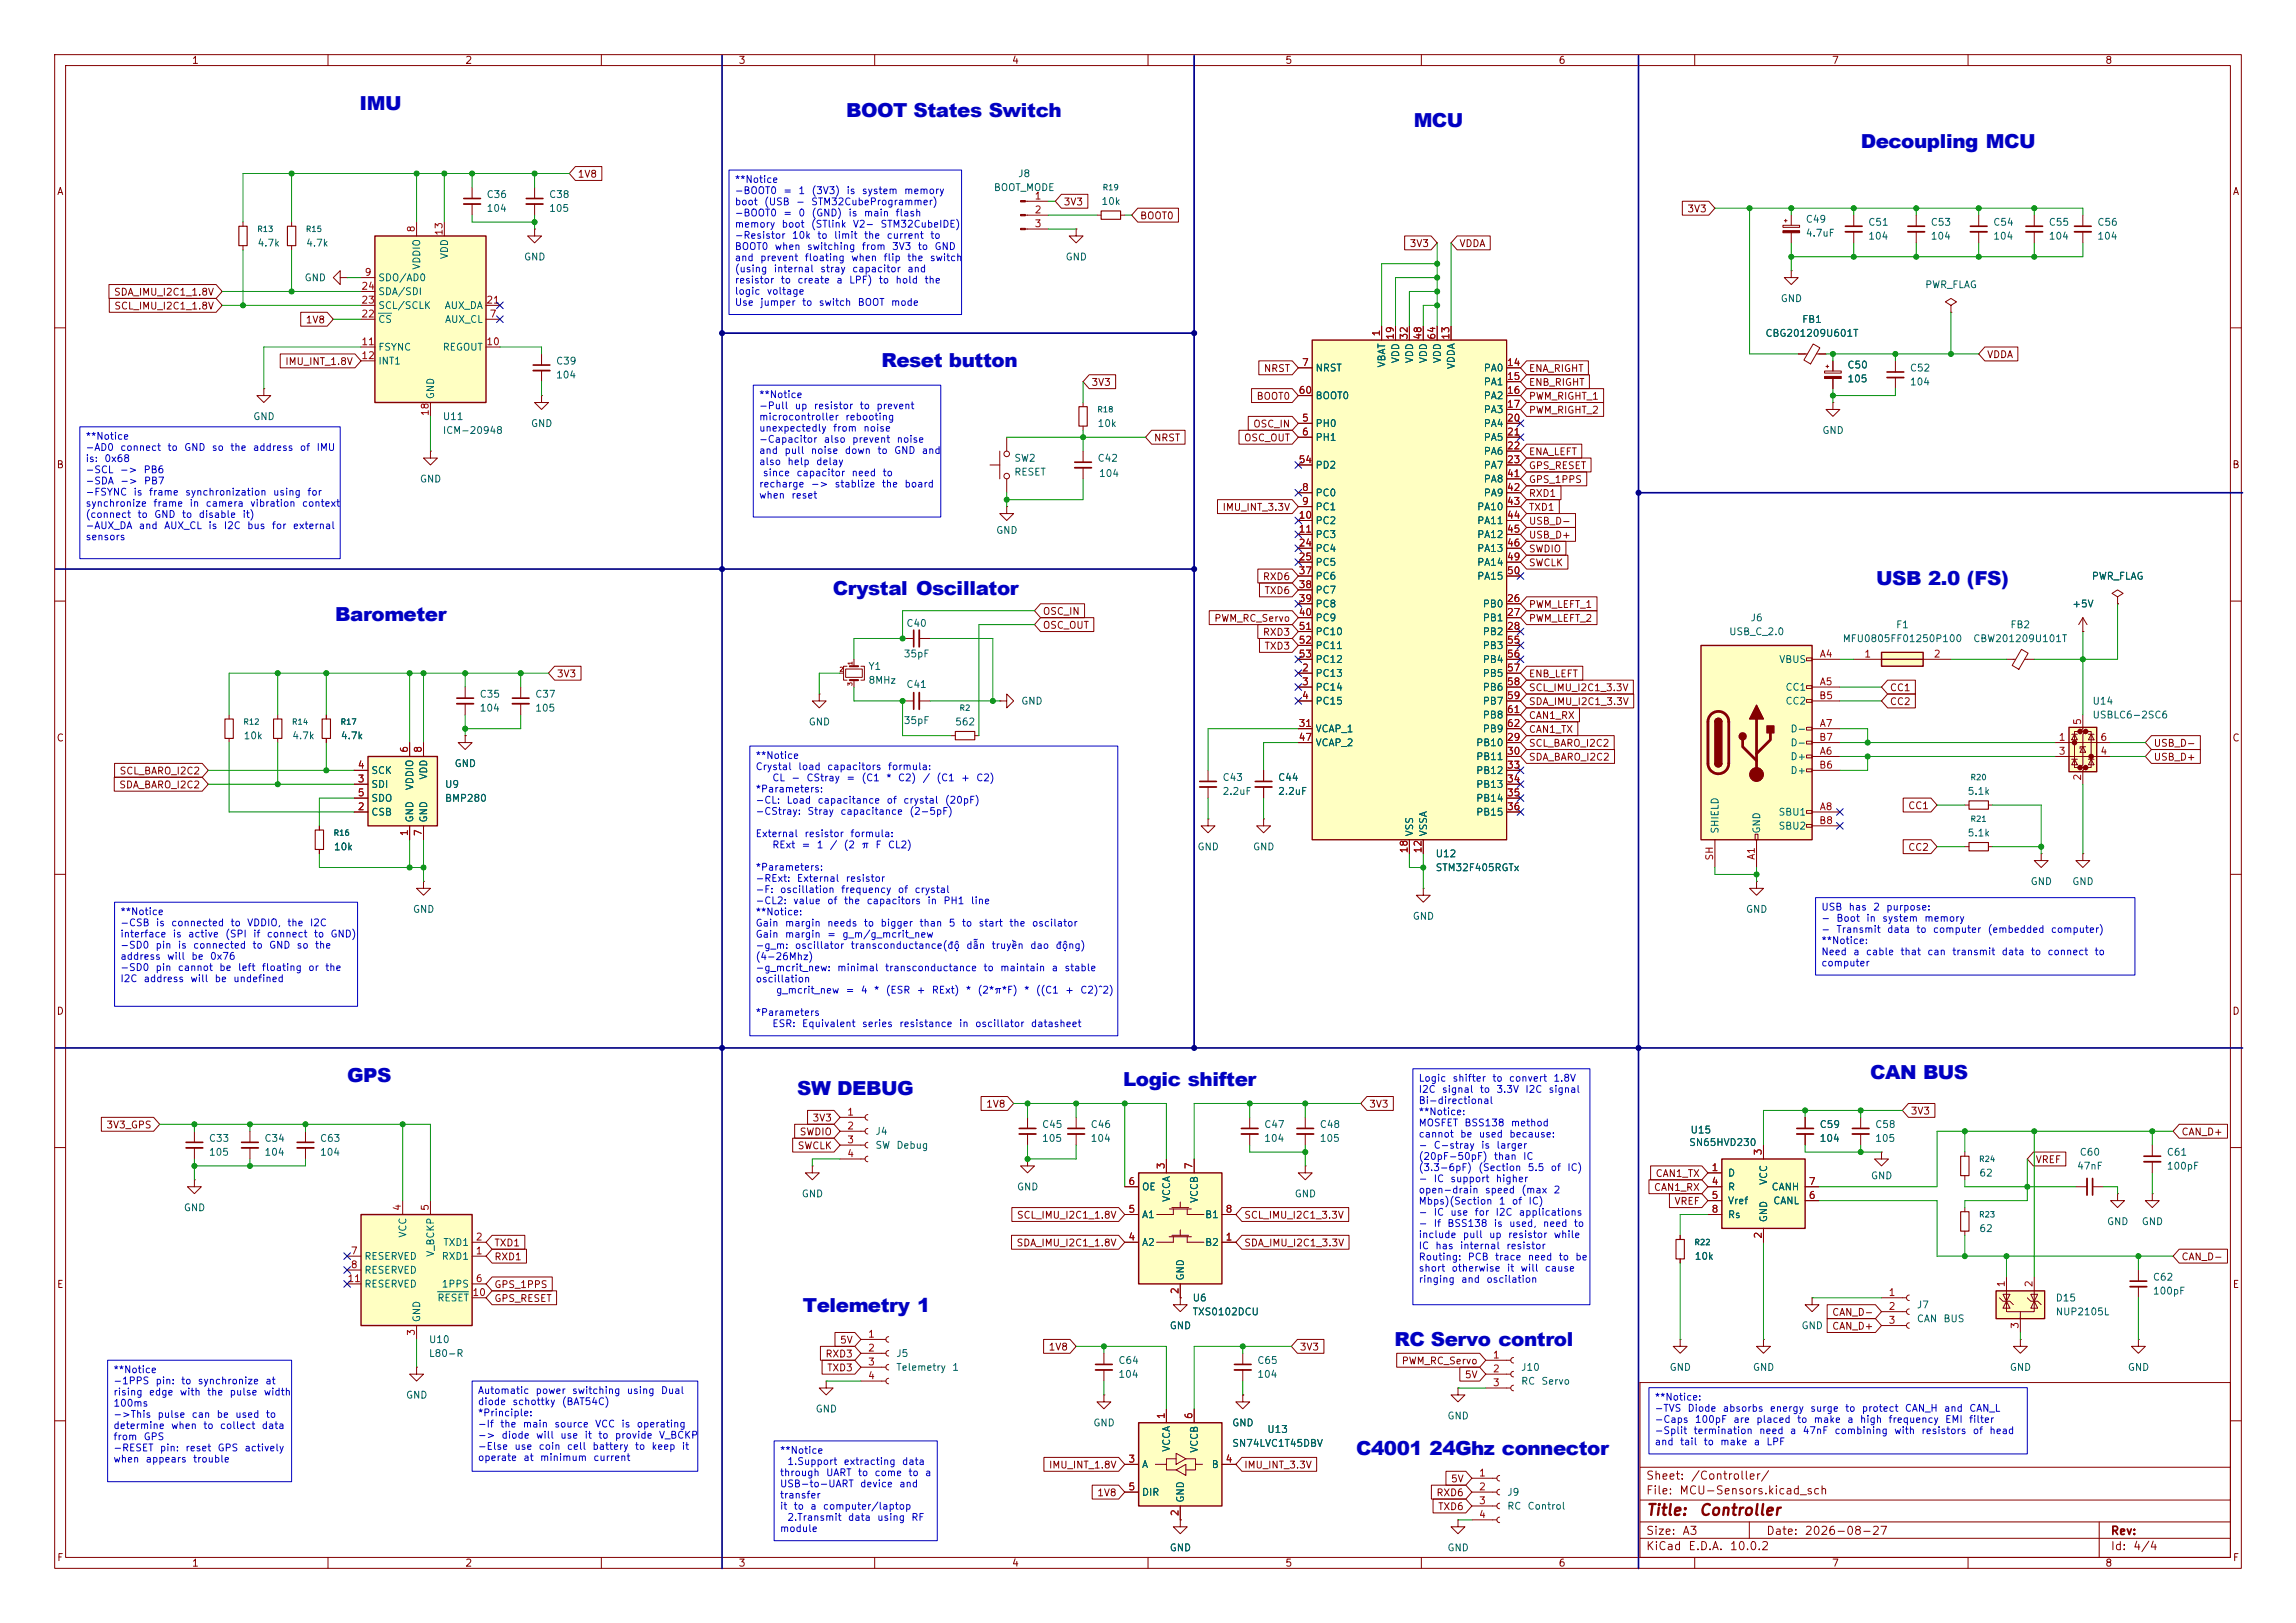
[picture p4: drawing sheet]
<svg xmlns="http://www.w3.org/2000/svg" width="420mm" height="297mm" viewBox="0 0 420 297" stroke-linecap="round" stroke-linejoin="round" font-family="sans-serif">
<defs><g id="words">
<g font-size="3.5" fill="#0000c2">
<text x="65.7" y="20.2">IMU</text>
<text x="154.8" y="21.5">BOOT States Switch</text>
<text x="258.6" y="23.3">MCU</text>
<text x="340.4" y="27.1">Decoupling MCU</text>
<text x="161.2" y="67.2">Reset button</text>
<text x="343.2" y="107.1">USB 2.0 (FS)</text>
<text x="61.3" y="113.7">Barometer</text>
<text x="152.4" y="108.9">Crystal Oscillator</text>
<text x="342.1" y="197.5">CAN BUS</text>
<text x="63.5" y="198">GPS</text>
<text x="145.8" y="200.3">SW DEBUG</text>
<text x="205.4" y="198.8">Logic shifter</text>
<text x="146.9" y="240.2">Telemetry 1</text>
<text x="255.1" y="246.3">RC Servo control</text>
<text x="248.1" y="266.3">C4001 24Ghz connector</text>
</g>
<g font-size="2" fill="#840000">
<text x="301" y="277.8">Title:</text>
<text x="310.7" y="277.8">Controller</text>
</g>
<g font-size="1.5" fill="#840000">
<text x="301" y="273.8">File:</text>
<text x="301" y="271.1">Sheet:</text>
<text x="307.1" y="273.8">MCU-Sensors.kicad_sch</text>
<text x="309.2" y="271.1">/Controller/</text>
<text x="301" y="281.2">Size:</text>
<text x="307.6" y="281.2">A3</text>
<text x="323" y="281.2">Date:</text>
<text x="330" y="281.2">2026-08-27</text>
<text x="386" y="281.2">Rev:</text>
<text x="301" y="284">KiCad</text>
<text x="308.7" y="284">E.D.A.</text>
<text x="316.3" y="284">10.0.2</text>
<text x="386" y="284">Id:</text>
<text x="390.1" y="284">4/4</text>
</g>
<g font-size="1.3" fill="#840000">
<text x="35" y="12">1</text>
<text x="85" y="12">2</text>
<text x="135" y="12">3</text>
<text x="185" y="12">4</text>
<text x="235" y="12">5</text>
<text x="285" y="12">6</text>
<text x="335" y="12">7</text>
<text x="385" y="12">8</text>
<text x="10.3" y="36">A</text>
<text x="105.6" y="32.8">1V8</text>
<text x="408.3" y="36">A</text>
<text x="194.5" y="37.9">3V3</text>
<text x="208.4" y="40.4">BOOT0</text>
<text x="308.6" y="39.2">3V3</text>
<text x="257.8" y="45.5">3V3</text>
<text x="266.9" y="45.5">VDDA</text>
<text x="20.7" y="54.4">SDA_IMU_I2C1_1.8V</text>
<text x="20.8" y="56.9">SCL_IMU_I2C1_1.8V</text>
<text x="55.8" y="59.5">1V8</text>
<text x="363.4" y="65.8">VDDA</text>
<text x="52.1" y="67.1">IMU_INT_1.8V</text>
<text x="199.5" y="70.9">3V3</text>
<text x="231.1" y="68.4">NRST</text>
<text x="279.6" y="68.4">ENA_RIGHT</text>
<text x="279.6" y="70.9">ENB_RIGHT</text>
<text x="229.7" y="73.5">BOOT0</text>
<text x="279.6" y="73.5">PWM_RIGHT_1</text>
<text x="279.6" y="76">PWM_RIGHT_2</text>
<text x="211" y="81.1">NRST</text>
<text x="227.5" y="81.1">OSC_OUT</text>
<text x="229.1" y="78.5">OSC_IN</text>
<text x="279.6" y="83.6">ENA_LEFT</text>
<text x="10.3" y="86">B</text>
<text x="279.6" y="86.2">GPS_RESET</text>
<text x="279.6" y="88.7">GPS_1PPS</text>
<text x="408.2" y="86">B</text>
<text x="223.5" y="93.8">IMU_INT_3.3V</text>
<text x="279.6" y="91.2">RXD1</text>
<text x="279.6" y="93.8">TXD1</text>
<text x="279.6" y="101.4">SWDIO</text>
<text x="279.6" y="96.3">USB_D-</text>
<text x="279.6" y="98.9">USB_D+</text>
<text x="230.9" y="106.5">RXD6</text>
<text x="279.6" y="103.9">SWCLK</text>
<text x="190.7" y="112.8">OSC_IN</text>
<text x="231.2" y="109">TXD6</text>
<text x="279.6" y="111.6">PWM_LEFT_1</text>
<text x="190.7" y="115.4">OSC_OUT</text>
<text x="222" y="114.1">PWM_RC_Servo</text>
<text x="230.9" y="116.6">RXD3</text>
<text x="231.2" y="119.2">TXD3</text>
<text x="279.6" y="114.1">PWM_LEFT_2</text>
<text x="101.8" y="124.3">3V3</text>
<text x="279.6" y="124.3">ENB_LEFT</text>
<text x="279.6" y="126.8">SCL_IMU_I2C1_3.3V</text>
<text x="279.6" y="131.9">CAN1_RX</text>
<text x="279.6" y="129.3">SDA_IMU_I2C1_3.3V</text>
<text x="345.6" y="126.8">CC1</text>
<text x="345.6" y="129.3">CC2</text>
<text x="10.3" y="136">C</text>
<text x="279.6" y="134.4">CAN1_TX</text>
<text x="279.6" y="137">SCL_BARO_I2C2</text>
<text x="393.9" y="137">USB_D-</text>
<text x="408.2" y="136">C</text>
<text x="21.8" y="142">SCL_BARO_I2C2</text>
<text x="279.6" y="139.5">SDA_BARO_I2C2</text>
<text x="393.9" y="139.5">USB_D+</text>
<text x="21.7" y="144.6">SDA_BARO_I2C2</text>
<text x="348.9" y="148.4">CC1</text>
<text x="348.9" y="156">CC2</text>
<text x="10.3" y="186">D</text>
<text x="408.2" y="186">D</text>
<text x="180.3" y="203">1V8</text>
<text x="250.3" y="203">3V3</text>
<text x="19.4" y="206.8">3V3_GPS</text>
<text x="146.2" y="208.1">SWDIO</text>
<text x="148.5" y="205.5">3V3</text>
<text x="349.4" y="204.3">3V3</text>
<text x="398.9" y="208.1">CAN_D+</text>
<text x="145.8" y="210.6">SWCLK</text>
<text x="302.7" y="215.7">CAN1_TX</text>
<text x="372.3" y="213.2">VREF</text>
<text x="302.4" y="218.2">CAN1_RX</text>
<text x="306.2" y="220.8">VREF</text>
<text x="185.9" y="223.3">SCL_IMU_I2C1_1.8V</text>
<text x="227.5" y="223.3">SCL_IMU_I2C1_3.3V</text>
<text x="90.3" y="228.4">TXD1</text>
<text x="90.3" y="230.9">RXD1</text>
<text x="185.8" y="228.4">SDA_IMU_I2C1_1.8V</text>
<text x="227.5" y="228.4">SDA_IMU_I2C1_3.3V</text>
<text x="398.9" y="230.9">CAN_D-</text>
<text x="10.3" y="236">E</text>
<text x="90.3" y="238.6">GPS_RESET</text>
<text x="90.3" y="236">GPS_1PPS</text>
<text x="408.3" y="236">E</text>
<text x="335" y="241.1">CAN_D-</text>
<text x="335" y="243.6">CAN_D+</text>
<text x="150.9" y="248.7">RXD3</text>
<text x="151.2" y="251.3">TXD3</text>
<text x="153.5" y="246.2">5V</text>
<text x="191.7" y="247.4">1V8</text>
<text x="237.6" y="247.4">3V3</text>
<text x="256.3" y="250">PWM_RC_Servo</text>
<text x="267.8" y="252.5">5V</text>
<text x="191.8" y="269">IMU_INT_1.8V</text>
<text x="227.5" y="269">IMU_INT_3.3V</text>
<text x="200.6" y="274.1">1V8</text>
<text x="262.6" y="274.1">RXD6</text>
<text x="265.3" y="271.6">5V</text>
<text x="263" y="276.7">TXD6</text>
<text x="10.3" y="286">F</text>
<text x="35" y="287">1</text>
<text x="85" y="287">2</text>
<text x="135" y="287">3</text>
<text x="185" y="287">4</text>
<text x="235" y="287">5</text>
<text x="285" y="287">6</text>
<text x="335" y="287">7</text>
<text x="385" y="287">8</text>
<text x="408.3" y="286">F</text>
</g>
<g font-size="1.3" fill="#0000c2">
<text x="134.3" y="33.8">**Notice</text>
<text x="134.3" y="35.8">-BOOT0</text>
<text x="143.2" y="35.8">=</text>
<text x="145.9" y="35.8">1</text>
<text x="148.3" y="35.8">(3V3)</text>
<text x="154.7" y="35.8">is</text>
<text x="157.5" y="35.8">system</text>
<text x="165.3" y="35.8">memory</text>
<text x="134.3" y="37.9">boot</text>
<text x="134.3" y="39.9">-BOOT0</text>
<text x="134.3" y="42">memory</text>
<text x="139.7" y="37.9">(USB</text>
<text x="142.9" y="42">boot</text>
<text x="143.2" y="39.9">=</text>
<text x="145.5" y="37.9">-</text>
<text x="145.9" y="39.9">0</text>
<text x="148.2" y="42">(STlink</text>
<text x="148.3" y="37.9">STM32CubeProgrammer)</text>
<text x="148.3" y="39.9">(GND)</text>
<text x="155.1" y="39.9">is</text>
<text x="155.9" y="42">V2-</text>
<text x="157.9" y="39.9">main</text>
<text x="161" y="42">STM32CubeIDE)</text>
<text x="163.7" y="39.9">flash</text>
<text x="134.3" y="44">-Resistor</text>
<text x="134.3" y="46">BOOT0</text>
<text x="141.6" y="46">when</text>
<text x="144.7" y="44">10k</text>
<text x="147.5" y="46">switching</text>
<text x="149.4" y="44">to</text>
<text x="152.4" y="44">limit</text>
<text x="157.5" y="46">from</text>
<text x="157.9" y="44">the</text>
<text x="162.1" y="44">current</text>
<text x="163.1" y="46">3V3</text>
<text x="167.8" y="46">to</text>
<text x="170" y="44">to</text>
<text x="170.8" y="46">GND</text>
<text x="134.3" y="48.1">and</text>
<text x="134.3" y="50.1">(using</text>
<text x="134.3" y="52.2">resistor</text>
<text x="138.9" y="48.1">prevent</text>
<text x="141.4" y="50.1">internal</text>
<text x="142.7" y="52.2">to</text>
<text x="145.8" y="52.2">create</text>
<text x="147.1" y="48.1">floating</text>
<text x="149.9" y="50.1">stray</text>
<text x="152.9" y="52.2">a</text>
<text x="155.2" y="52.2">LPF)</text>
<text x="155.6" y="48.1">when</text>
<text x="155.8" y="50.1">capacitor</text>
<text x="160.6" y="52.2">to</text>
<text x="161.5" y="48.1">flip</text>
<text x="163.7" y="52.2">hold</text>
<text x="165.8" y="48.1">the</text>
<text x="165.9" y="50.1">and</text>
<text x="169" y="52.2">the</text>
<text x="170" y="48.1">switch</text>
<text x="134.3" y="54.2">logic</text>
<text x="134.3" y="56.3">Use</text>
<text x="138.9" y="56.3">jumper</text>
<text x="140.1" y="54.2">voltage</text>
<text x="146.6" y="56.3">to</text>
<text x="149.7" y="56.3">switch</text>
<text x="156.8" y="56.3">BOOT</text>
<text x="162.9" y="56.3">mode</text>
<text x="138.7" y="73.2">**Notice</text>
<text x="138.7" y="75.2">-Pull</text>
<text x="138.7" y="77.2">microcontroller</text>
<text x="145.3" y="75.2">up</text>
<text x="148.7" y="75.2">resistor</text>
<text x="154.5" y="77.2">rebooting</text>
<text x="157.1" y="75.2">to</text>
<text x="160.2" y="75.2">prevent</text>
<text x="15.6" y="80.8">**Notice</text>
<text x="15.6" y="82.8">-AD0</text>
<text x="21.9" y="82.8">connect</text>
<text x="30.5" y="82.8">to</text>
<text x="33.6" y="82.8">GND</text>
<text x="38.6" y="82.8">so</text>
<text x="42" y="82.8">the</text>
<text x="46.2" y="82.8">address</text>
<text x="54.7" y="82.8">of</text>
<text x="57.8" y="82.8">IMU</text>
<text x="138.7" y="79.3">unexpectedly</text>
<text x="138.7" y="81.3">-Capacitor</text>
<text x="138.7" y="83.4">and</text>
<text x="143.4" y="83.4">pull</text>
<text x="148.2" y="83.4">noise</text>
<text x="150.6" y="81.3">also</text>
<text x="152.3" y="79.3">from</text>
<text x="154.4" y="83.4">down</text>
<text x="155.8" y="81.3">prevent</text>
<text x="157.8" y="79.3">noise</text>
<text x="160.4" y="83.4">to</text>
<text x="163.4" y="83.4">GND</text>
<text x="163.9" y="81.3">noise</text>
<text x="168.5" y="83.4">and</text>
<text x="15.6" y="84.9">is:</text>
<text x="15.6" y="86.9">-SCL</text>
<text x="15.6" y="89">-SDA</text>
<text x="19" y="84.9">0x68</text>
<text x="21.8" y="86.9">-&gt;</text>
<text x="21.9" y="89">-&gt;</text>
<text x="26.2" y="86.9">PB6</text>
<text x="26.2" y="89">PB7</text>
<text x="138.7" y="85.4">also</text>
<text x="138.7" y="89.5">recharge</text>
<text x="139.4" y="87.5">since</text>
<text x="143.9" y="85.4">help</text>
<text x="145.6" y="87.5">capacitor</text>
<text x="148.2" y="89.5">-&gt;</text>
<text x="149.2" y="85.4">delay</text>
<text x="152.6" y="89.5">stablize</text>
<text x="155.7" y="87.5">need</text>
<text x="161.2" y="89.5">the</text>
<text x="161.3" y="87.5">to</text>
<text x="165.3" y="89.5">board</text>
<text x="15.6" y="91">-FSYNC</text>
<text x="15.6" y="93">synchronize</text>
<text x="15.6" y="95.1">(connect</text>
<text x="24.3" y="91">is</text>
<text x="25" y="95.1">to</text>
<text x="27.1" y="91">frame</text>
<text x="27.9" y="93">frame</text>
<text x="28.1" y="95.1">GND</text>
<text x="33.2" y="95.1">to</text>
<text x="33.8" y="91">synchronization</text>
<text x="34.6" y="93">in</text>
<text x="36.2" y="95.1">disable</text>
<text x="37.5" y="93">camera</text>
<text x="44.2" y="95.1">it)</text>
<text x="45.7" y="93">vibration</text>
<text x="49.8" y="91">using</text>
<text x="55.1" y="93">context</text>
<text x="56.1" y="91">for</text>
<text x="138.7" y="91.6">when</text>
<text x="144.7" y="91.6">reset</text>
<text x="15.6" y="97.1">-AUX_DA</text>
<text x="15.6" y="99.2">sensors</text>
<text x="25.3" y="97.1">and</text>
<text x="29.9" y="97.1">AUX_CL</text>
<text x="38" y="97.1">is</text>
<text x="40.8" y="97.1">I2C</text>
<text x="45.1" y="97.1">bus</text>
<text x="49.6" y="97.1">for</text>
<text x="53.5" y="97.1">external</text>
<text x="138.1" y="139.2">**Notice</text>
<text x="138.1" y="141.2">Crystal</text>
<text x="141.2" y="143.3">CL</text>
<text x="144.6" y="143.3">-</text>
<text x="145.9" y="141.2">load</text>
<text x="147.4" y="143.3">CStray</text>
<text x="151.2" y="141.2">capacitors</text>
<text x="154.7" y="143.3">=</text>
<text x="157.5" y="143.3">(C1</text>
<text x="162" y="143.3">*</text>
<text x="162.3" y="141.2">formula:</text>
<text x="164.1" y="143.3">C2)</text>
<text x="168.7" y="143.3">/</text>
<text x="171.2" y="143.3">(C1</text>
<text x="175.7" y="143.3">+</text>
<text x="178.5" y="143.3">C2)</text>
<text x="138.1" y="145.3">*Parameters:</text>
<text x="138.1" y="147.4">-CL:</text>
<text x="138.1" y="149.4">-CStray:</text>
<text x="143.8" y="147.4">Load</text>
<text x="147.6" y="149.4">Stray</text>
<text x="149.4" y="147.4">capacitance</text>
<text x="153.6" y="149.4">capacitance</text>
<text x="162.1" y="147.4">of</text>
<text x="165.1" y="147.4">crystal</text>
<text x="166.2" y="149.4">(2-5pF)</text>
<text x="172.7" y="147.4">(20pF)</text>
<text x="138.1" y="153.5">External</text>
<text x="141.2" y="155.5">RExt</text>
<text x="146.5" y="155.5">=</text>
<text x="147" y="153.5">resistor</text>
<text x="149.3" y="155.5">1</text>
<text x="151.7" y="155.5">/</text>
<text x="154.2" y="155.5">(2</text>
<text x="155.4" y="153.5">formula:</text>
<text x="157.5" y="155.5">π</text>
<text x="160" y="155.5">F</text>
<text x="162.3" y="155.5">CL2)</text>
<text x="138.1" y="159.6">*Parameters:</text>
<text x="138.1" y="161.7">-RExt:</text>
<text x="145.7" y="161.7">External</text>
<text x="154.6" y="161.7">resistor</text>
<text x="21.9" y="167.8">**Notice</text>
<text x="138.1" y="163.7">-F:</text>
<text x="138.1" y="165.8">-CL2:</text>
<text x="138.1" y="167.8">**Notice:</text>
<text x="142.6" y="163.7">oscillation</text>
<text x="145" y="165.8">value</text>
<text x="151.2" y="165.8">of</text>
<text x="153.7" y="163.7">frequency</text>
<text x="154.3" y="165.8">the</text>
<text x="158.4" y="165.8">capacitors</text>
<text x="164.1" y="163.7">of</text>
<text x="167.2" y="163.7">crystal</text>
<text x="169.5" y="165.8">in</text>
<text x="172.5" y="165.8">PH1</text>
<text x="177.5" y="165.8">line</text>
<text x="333.1" y="166.9">USB</text>
<text x="338" y="166.9">has</text>
<text x="342.5" y="166.9">2</text>
<text x="344.9" y="166.9">purpose:</text>
<text x="21.9" y="169.8">-CSB</text>
<text x="21.9" y="171.9">interface</text>
<text x="21.9" y="173.9">-SD0</text>
<text x="28.3" y="173.9">pin</text>
<text x="28.4" y="169.8">is</text>
<text x="31.2" y="169.8">connected</text>
<text x="31.5" y="171.9">is</text>
<text x="32.4" y="173.9">is</text>
<text x="34.3" y="171.9">active</text>
<text x="35.2" y="173.9">connected</text>
<text x="41.1" y="171.9">(SPI</text>
<text x="42.1" y="169.8">to</text>
<text x="45.1" y="169.8">VDDIO,</text>
<text x="46.1" y="173.9">to</text>
<text x="46.2" y="171.9">if</text>
<text x="48.7" y="171.9">connect</text>
<text x="49.1" y="173.9">GND</text>
<text x="52.4" y="169.8">the</text>
<text x="54.2" y="173.9">so</text>
<text x="56.6" y="169.8">I2C</text>
<text x="57.3" y="171.9">to</text>
<text x="57.5" y="173.9">the</text>
<text x="60.3" y="171.9">GND)</text>
<text x="138.1" y="169.9">Gain</text>
<text x="138.1" y="171.9">Gain</text>
<text x="138.1" y="174">-g_m:</text>
<text x="143.5" y="169.9">margin</text>
<text x="143.5" y="171.9">margin</text>
<text x="145.3" y="174">oscillator</text>
<text x="151.2" y="169.9">needs</text>
<text x="151.2" y="171.9">=</text>
<text x="154" y="171.9">g_m/g_mcrit_new</text>
<text x="155.5" y="174">transconductance(độ</text>
<text x="157.9" y="169.9">to</text>
<text x="161" y="169.9">bigger</text>
<text x="168.1" y="169.9">than</text>
<text x="173.4" y="169.9">5</text>
<text x="175.8" y="169.9">to</text>
<text x="176.6" y="174">dẫn</text>
<text x="178.9" y="169.9">start</text>
<text x="181.3" y="174">truyền</text>
<text x="184.5" y="169.9">the</text>
<text x="188.3" y="174">dao</text>
<text x="188.7" y="169.9">oscilator</text>
<text x="193" y="174">động)</text>
<text x="333.1" y="169">-</text>
<text x="333.1" y="171">-</text>
<text x="333.1" y="173.1">**Notice:</text>
<text x="335.8" y="169">Boot</text>
<text x="335.8" y="171">Transmit</text>
<text x="341.3" y="169">in</text>
<text x="344.2" y="169">system</text>
<text x="345.1" y="171">data</text>
<text x="350.4" y="171">to</text>
<text x="351.9" y="169">memory</text>
<text x="353.5" y="171">computer</text>
<text x="363.5" y="171">(embedded</text>
<text x="375" y="171">computer)</text>
<text x="21.9" y="175.9">address</text>
<text x="21.9" y="178">-SD0</text>
<text x="28.3" y="178">pin</text>
<text x="30.5" y="175.9">will</text>
<text x="32.4" y="178">cannot</text>
<text x="34.9" y="175.9">be</text>
<text x="38.3" y="175.9">0x76</text>
<text x="40" y="178">be</text>
<text x="43.4" y="178">left</text>
<text x="47.8" y="178">floating</text>
<text x="56.3" y="178">or</text>
<text x="59.4" y="178">the</text>
<text x="138.1" y="176">(4-26Mhz)</text>
<text x="138.1" y="178">-g_mcrit_new:</text>
<text x="153" y="178">minimal</text>
<text x="161.8" y="178">transconductance</text>
<text x="179.8" y="178">to</text>
<text x="182.8" y="178">maintain</text>
<text x="192.3" y="178">a</text>
<text x="194.6" y="178">stable</text>
<text x="333.1" y="175.1">Need</text>
<text x="333.1" y="177.2">computer</text>
<text x="338.9" y="175.1">a</text>
<text x="341.2" y="175.1">cable</text>
<text x="347.5" y="175.1">that</text>
<text x="352.4" y="175.1">can</text>
<text x="357" y="175.1">transmit</text>
<text x="366" y="175.1">data</text>
<text x="371.4" y="175.1">to</text>
<text x="374.4" y="175.1">connect</text>
<text x="383" y="175.1">to</text>
<text x="21.9" y="180">I2C</text>
<text x="26.2" y="180">address</text>
<text x="34.7" y="180">will</text>
<text x="39.1" y="180">be</text>
<text x="42.6" y="180">undefined</text>
<text x="138.1" y="180.1">oscillation</text>
<text x="141.8" y="182.1">g_mcrit_new</text>
<text x="154.6" y="182.1">=</text>
<text x="157.3" y="182.1">4</text>
<text x="159.7" y="182.1">*</text>
<text x="161.9" y="182.1">(ESR</text>
<text x="167.6" y="182.1">+</text>
<text x="170.3" y="182.1">RExt)</text>
<text x="176.5" y="182.1">*</text>
<text x="178.7" y="182.1">(2*π*F)</text>
<text x="187.2" y="182.1">*</text>
<text x="189.4" y="182.1">((C1</text>
<text x="194.7" y="182.1">+</text>
<text x="197.5" y="182.1">C2)^2)</text>
<text x="138.1" y="186.2">*Parameters</text>
<text x="141.2" y="188.3">ESR:</text>
<text x="146.6" y="188.3">Equivalent</text>
<text x="157.6" y="188.3">series</text>
<text x="164.4" y="188.3">resistance</text>
<text x="175.3" y="188.3">in</text>
<text x="178.3" y="188.3">oscillator</text>
<text x="188.5" y="188.3">datasheet</text>
<text x="259.4" y="198.2">Logic</text>
<text x="259.4" y="200.3">I2C</text>
<text x="259.4" y="202.3">Bi-directional</text>
<text x="263.7" y="200.3">signal</text>
<text x="265.6" y="198.2">shifter</text>
<text x="270.6" y="200.3">to</text>
<text x="272.9" y="198.2">to</text>
<text x="273.6" y="200.3">3.3V</text>
<text x="275.9" y="198.2">convert</text>
<text x="278.9" y="200.3">I2C</text>
<text x="283.2" y="200.3">signal</text>
<text x="284" y="198.2">1.8V</text>
<text x="259.4" y="204.4">**Notice:</text>
<text x="259.4" y="206.4">MOSFET</text>
<text x="259.4" y="208.5">cannot</text>
<text x="267" y="208.5">be</text>
<text x="267.8" y="206.4">BSS138</text>
<text x="270.4" y="208.5">used</text>
<text x="276" y="208.5">because:</text>
<text x="276.3" y="206.4">method</text>
<text x="259.4" y="210.5">-</text>
<text x="259.4" y="212.6">(20pF-50pF)</text>
<text x="259.4" y="214.6">(3.3-6pF)</text>
<text x="262.1" y="210.5">C-stray</text>
<text x="270.3" y="214.6">(Section</text>
<text x="270.8" y="210.5">is</text>
<text x="273.1" y="212.6">than</text>
<text x="273.6" y="210.5">larger</text>
<text x="278.5" y="212.6">IC</text>
<text x="279.3" y="214.6">5.5</text>
<text x="283.5" y="214.6">of</text>
<text x="286.6" y="214.6">IC)</text>
<text x="259.4" y="216.6">-</text>
<text x="259.4" y="218.7">open-drain</text>
<text x="259.4" y="220.7">Mbps)(Section</text>
<text x="262.1" y="216.6">IC</text>
<text x="265.2" y="216.6">support</text>
<text x="271.5" y="218.7">speed</text>
<text x="273.5" y="216.6">higher</text>
<text x="274.1" y="220.7">1</text>
<text x="276.4" y="220.7">of</text>
<text x="278.2" y="218.7">(max</text>
<text x="279.5" y="220.7">IC)</text>
<text x="284.1" y="218.7">2</text>
<text x="259.4" y="222.8">-</text>
<text x="259.4" y="224.8">-</text>
<text x="259.4" y="226.9">include</text>
<text x="262.1" y="222.8">IC</text>
<text x="262.1" y="224.8">If</text>
<text x="264.6" y="224.8">BSS138</text>
<text x="265.2" y="222.8">use</text>
<text x="267.5" y="226.9">pull</text>
<text x="269.6" y="222.8">for</text>
<text x="272.3" y="226.9">up</text>
<text x="273.1" y="224.8">is</text>
<text x="273.5" y="222.8">I2C</text>
<text x="275.7" y="226.9">resistor</text>
<text x="275.9" y="224.8">used,</text>
<text x="277.7" y="222.8">applications</text>
<text x="282.1" y="224.8">need</text>
<text x="284.1" y="226.9">while</text>
<text x="287.8" y="224.8">to</text>
<text x="259.4" y="228.9">IC</text>
<text x="259.4" y="231">Routing:</text>
<text x="259.4" y="233">short</text>
<text x="262.4" y="228.9">has</text>
<text x="265.4" y="233">otherwise</text>
<text x="266.9" y="228.9">internal</text>
<text x="268.4" y="231">PCB</text>
<text x="273.4" y="231">trace</text>
<text x="275.4" y="228.9">resistor</text>
<text x="275.5" y="233">it</text>
<text x="278" y="233">will</text>
<text x="279.4" y="231">need</text>
<text x="282.5" y="233">cause</text>
<text x="285" y="231">to</text>
<text x="288.1" y="231">be</text>
<text x="259.4" y="235">ringing</text>
<text x="267.2" y="235">and</text>
<text x="271.8" y="235">oscilation</text>
<text x="20.6" y="251.6">**Notice</text>
<text x="20.6" y="253.6">-1PPS</text>
<text x="20.6" y="255.7">rising</text>
<text x="20.6" y="257.7">100ms</text>
<text x="27.1" y="255.7">edge</text>
<text x="28.3" y="253.6">pin:</text>
<text x="32.8" y="255.7">with</text>
<text x="33" y="253.6">to</text>
<text x="36.1" y="253.6">synchronize</text>
<text x="37.8" y="255.7">the</text>
<text x="41.9" y="255.7">pulse</text>
<text x="48.1" y="255.7">width</text>
<text x="48.4" y="253.6">at</text>
<text x="87.3" y="255.4">Automatic</text>
<text x="87.3" y="257.4">diode</text>
<text x="93.6" y="257.4">schottky</text>
<text x="97.9" y="255.4">power</text>
<text x="102.7" y="257.4">(BAT54C)</text>
<text x="104.5" y="255.4">switching</text>
<text x="114.5" y="255.4">using</text>
<text x="120.8" y="255.4">Dual</text>
<text x="302.6" y="256.6">**Notice:</text>
<text x="20.6" y="259.8">-&gt;This</text>
<text x="20.6" y="261.8">determine</text>
<text x="20.6" y="263.9">from</text>
<text x="26.2" y="263.9">GPS</text>
<text x="28.7" y="259.8">pulse</text>
<text x="31.2" y="261.8">when</text>
<text x="35" y="259.8">can</text>
<text x="37.1" y="261.8">to</text>
<text x="39.5" y="259.8">be</text>
<text x="40.1" y="261.8">collect</text>
<text x="42.9" y="259.8">used</text>
<text x="47.8" y="261.8">data</text>
<text x="48.5" y="259.8">to</text>
<text x="87.3" y="259.5">*Principle:</text>
<text x="87.3" y="261.5">-If</text>
<text x="87.3" y="263.6">-&gt;</text>
<text x="91.4" y="261.5">the</text>
<text x="91.6" y="263.6">diode</text>
<text x="95.5" y="261.5">main</text>
<text x="97.9" y="263.6">will</text>
<text x="101.3" y="261.5">source</text>
<text x="102.4" y="263.6">use</text>
<text x="106.8" y="263.6">it</text>
<text x="108.7" y="261.5">VCC</text>
<text x="109.3" y="263.6">to</text>
<text x="112.4" y="263.6">provide</text>
<text x="113.5" y="261.5">is</text>
<text x="116.4" y="261.5">operating</text>
<text x="120.4" y="263.6">V_BCKP</text>
<text x="302.6" y="258.6">-TVS</text>
<text x="302.6" y="260.7">-Caps</text>
<text x="302.6" y="262.7">-Split</text>
<text x="308.6" y="258.6">Diode</text>
<text x="309.7" y="262.7">termination</text>
<text x="309.9" y="260.7">100pF</text>
<text x="315" y="258.6">absorbs</text>
<text x="317" y="260.7">are</text>
<text x="321.1" y="260.7">placed</text>
<text x="321.7" y="262.7">need</text>
<text x="323.6" y="258.6">energy</text>
<text x="327.3" y="262.7">a</text>
<text x="328.6" y="260.7">to</text>
<text x="329.6" y="262.7">47nF</text>
<text x="331" y="258.6">surge</text>
<text x="331.7" y="260.7">make</text>
<text x="335.5" y="262.7">combining</text>
<text x="337.4" y="258.6">to</text>
<text x="337.8" y="260.7">a</text>
<text x="340.1" y="260.7">high</text>
<text x="340.4" y="258.6">protect</text>
<text x="345.3" y="260.7">frequency</text>
<text x="346.4" y="262.7">with</text>
<text x="348.3" y="258.6">CAN_H</text>
<text x="351.4" y="262.7">resistors</text>
<text x="355.5" y="258.6">and</text>
<text x="355.7" y="260.7">EMI</text>
<text x="360.1" y="260.7">filter</text>
<text x="360.1" y="258.6">CAN_L</text>
<text x="360.7" y="262.7">of</text>
<text x="363.8" y="262.7">head</text>
<text x="20.6" y="265.9">-RESET</text>
<text x="20.6" y="267.9">when</text>
<text x="26.5" y="267.9">appears</text>
<text x="29.1" y="265.9">pin:</text>
<text x="33.8" y="265.9">reset</text>
<text x="35.2" y="267.9">trouble</text>
<text x="39.7" y="265.9">GPS</text>
<text x="44.6" y="265.9">actively</text>
<text x="87.3" y="265.6">-Else</text>
<text x="87.3" y="267.7">operate</text>
<text x="94" y="265.6">use</text>
<text x="95.6" y="267.7">at</text>
<text x="98.4" y="265.6">coin</text>
<text x="98.7" y="267.7">minimum</text>
<text x="103.6" y="265.6">cell</text>
<text x="108.3" y="265.6">battery</text>
<text x="108.4" y="267.7">current</text>
<text x="116" y="265.6">to</text>
<text x="119.1" y="265.6">keep</text>
<text x="124.6" y="265.6">it</text>
<text x="142.6" y="266.3">**Notice</text>
<text x="143.9" y="268.4">1.Support</text>
<text x="154.2" y="268.4">extracting</text>
<text x="164.9" y="268.4">data</text>
<text x="302.6" y="264.8">and</text>
<text x="307.2" y="264.8">tail</text>
<text x="311.5" y="264.8">to</text>
<text x="314.6" y="264.8">make</text>
<text x="320.7" y="264.8">a</text>
<text x="323" y="264.8">LPF</text>
<text x="142.6" y="270.4">through</text>
<text x="142.6" y="272.5">USB-to-UART</text>
<text x="142.6" y="274.5">transfer</text>
<text x="151" y="270.4">UART</text>
<text x="156.8" y="270.4">to</text>
<text x="157.2" y="272.5">device</text>
<text x="159.9" y="270.4">come</text>
<text x="164.4" y="272.5">and</text>
<text x="166" y="270.4">to</text>
<text x="169.1" y="270.4">a</text>
<text x="142.6" y="276.6">it</text>
<text x="142.6" y="280.7">module</text>
<text x="143.9" y="278.6">2.Transmit</text>
<text x="145.1" y="276.6">to</text>
<text x="148.1" y="276.6">a</text>
<text x="150.4" y="276.6">computer/laptop</text>
<text x="155" y="278.6">data</text>
<text x="160.3" y="278.6">using</text>
<text x="166.6" y="278.6">RF</text>
</g>
<g font-size="1.3" fill="#006464">
<text x="181.7" y="35.3">BOOT_MODE</text>
<text x="186.1" y="32.7">J8</text>
<text x="88.9" y="39.1">104</text>
<text x="88.9" y="36.5">C36</text>
<text x="100.3" y="39.1">105</text>
<text x="100.3" y="36.5">C38</text>
<text x="201.4" y="37.8">10k</text>
<text x="330.2" y="41.1">C49</text>
<text x="341.6" y="41.6">C51</text>
<text x="353.1" y="41.6">C53</text>
<text x="364.5" y="41.6">C54</text>
<text x="374.7" y="41.6">C55</text>
<text x="383.5" y="41.6">C56</text>
<text x="47" y="45.4">4.7k</text>
<text x="55.9" y="45.4">4.7k</text>
<text x="82.3" y="47.5" transform="rotate(-90 82.3 47.5)">VDD</text>
<text x="95.8" y="48">GND</text>
<text x="194.8" y="48">GND</text>
<text x="330.2" y="43.6">4.7uF</text>
<text x="341.6" y="44.2">104</text>
<text x="353.1" y="44.2">104</text>
<text x="364.5" y="44.2">104</text>
<text x="374.7" y="44.2">104</text>
<text x="383.5" y="44.2">104</text>
<text x="55.6" y="51.8">GND</text>
<text x="69.1" y="51.8">SDO/AD0</text>
<text x="77.2" y="49.5" transform="rotate(-90 77.2 49.5)">VDDIO</text>
<text x="352.1" y="53">PWR_FLAG</text>
<text x="69.1" y="59.4">CS</text>
<text x="69.1" y="56.9">SCL/SCLK</text>
<text x="69.1" y="54.3">SDA/SDI</text>
<text x="81.2" y="56.9">AUX_DA</text>
<text x="81.3" y="59.4">AUX_CL</text>
<text x="325.6" y="55.6">GND</text>
<text x="329.5" y="59.4">FB1</text>
<text x="69.1" y="64.5">FSYNC</text>
<text x="80.9" y="64.5">REGOUT</text>
<text x="322.8" y="61.9">CBG201209U601T</text>
<text x="69.1" y="67">INT1</text>
<text x="101.6" y="69.6">104</text>
<text x="101.6" y="67">C39</text>
<text x="240.5" y="68.3">NRST</text>
<text x="253.7" y="67.4" transform="rotate(-90 253.7 67.4)">VBAT</text>
<text x="256.2" y="66.6" transform="rotate(-90 256.2 66.6)">VDD</text>
<text x="258.8" y="66.6" transform="rotate(-90 258.8 66.6)">VDD</text>
<text x="261.3" y="66.6" transform="rotate(-90 261.3 66.6)">VDD</text>
<text x="263.9" y="66.6" transform="rotate(-90 263.9 66.6)">VDD</text>
<text x="266.4" y="67.7" transform="rotate(-90 266.4 67.7)">VDDA</text>
<text x="271.3" y="68.3">PA0</text>
<text x="271.3" y="70.8">PA1</text>
<text x="337.8" y="70.3">105</text>
<text x="337.8" y="67.7">C50</text>
<text x="349.3" y="70.8">104</text>
<text x="349.3" y="68.3">C52</text>
<text x="46.2" y="77.2">GND</text>
<text x="79.7" y="73.2" transform="rotate(-90 79.7 73.2)">GND</text>
<text x="80.9" y="77.2">U11</text>
<text x="240.5" y="73.4">BOOT0</text>
<text x="271.3" y="73.4">PA2</text>
<text x="271.3" y="75.9">PA3</text>
<text x="80.9" y="79.7">ICM-20948</text>
<text x="97" y="78.4">GND</text>
<text x="200.7" y="78.4">10k</text>
<text x="240.5" y="78.4">PH0</text>
<text x="240.5" y="81">PH1</text>
<text x="271.3" y="78.4">PA4</text>
<text x="271.3" y="81">PA5</text>
<text x="271.3" y="83.5">PA6</text>
<text x="333.2" y="79.7">GND</text>
<text x="76.7" y="88.6">GND</text>
<text x="185.4" y="87.3">RESET</text>
<text x="185.4" y="84.8">SW2</text>
<text x="200.7" y="84.8">C42</text>
<text x="200.9" y="87.6">104</text>
<text x="240.5" y="86.1">PD2</text>
<text x="271.3" y="86.1">PA7</text>
<text x="271.3" y="88.6">PA8</text>
<text x="240.5" y="91.1">PC0</text>
<text x="240.5" y="93.7">PC1</text>
<text x="270.1" y="93.7">PA10</text>
<text x="271.3" y="91.1">PA9</text>
<text x="182.1" y="98">GND</text>
<text x="240.5" y="96.2">PC2</text>
<text x="240.5" y="98.8">PC3</text>
<text x="240.5" y="101.3">PC4</text>
<text x="270.1" y="96.2">PA11</text>
<text x="270.1" y="98.8">PA12</text>
<text x="270.1" y="101.3">PA13</text>
<text x="240.5" y="103.8">PC5</text>
<text x="240.5" y="106.4">PC6</text>
<text x="270.1" y="103.8">PA14</text>
<text x="270.1" y="106.4">PA15</text>
<text x="382.5" y="106.4">PWR_FLAG</text>
<text x="240.5" y="108.9">PC7</text>
<text x="240.5" y="111.5">PC8</text>
<text x="271.1" y="111.5">PB0</text>
<text x="379" y="111.5">+5V</text>
<text x="165.7" y="115">C40</text>
<text x="240.5" y="114">PC9</text>
<text x="240.5" y="116.5">PC10</text>
<text x="240.5" y="119.1">PC11</text>
<text x="271.1" y="114">PB1</text>
<text x="271.1" y="116.5">PB2</text>
<text x="271.1" y="119.1">PB3</text>
<text x="316.2" y="116.5">USB_C_2.0</text>
<text x="320.1" y="114">J6</text>
<text x="337" y="117.8">MFU0805FF01250P100</text>
<text x="346.7" y="115.3">F1</text>
<text x="360.8" y="117.8">CBW201209U101T</text>
<text x="367.6" y="115.3">FB2</text>
<text x="158.8" y="122.9">Y1</text>
<text x="158.8" y="125.4">8MHz</text>
<text x="165.2" y="120.6">35pF</text>
<text x="240.5" y="124.2">PC13</text>
<text x="240.5" y="121.6">PC12</text>
<text x="271.1" y="121.6">PB4</text>
<text x="271.1" y="124.2">PB5</text>
<text x="325.4" y="121.6">VBUS</text>
<text x="87.6" y="130.5">104</text>
<text x="87.6" y="128">C35</text>
<text x="97.8" y="130.5">105</text>
<text x="97.8" y="128">C37</text>
<text x="165.7" y="126.2">C41</text>
<text x="186.7" y="129.2">GND</text>
<text x="240.5" y="126.7">PC14</text>
<text x="240.5" y="129.2">PC15</text>
<text x="271.1" y="126.7">PB6</text>
<text x="271.1" y="129.2">PB7</text>
<text x="271.1" y="131.8">PB8</text>
<text x="326.5" y="126.7">CC1</text>
<text x="326.5" y="129.2">CC2</text>
<text x="382.7" y="129.2">U14</text>
<text x="382.7" y="131.8">USBLC6-2SC6</text>
<text x="44.5" y="135.6">10k</text>
<text x="53.3" y="135.6">4.7k</text>
<text x="62.2" y="135.6">4.7k</text>
<text x="147.8" y="133.1">GND</text>
<text x="165.2" y="132.8">35pF</text>
<text x="174.6" y="133.1">562</text>
<text x="240.5" y="134.3">VCAP_1</text>
<text x="240.5" y="136.9">VCAP_2</text>
<text x="269.9" y="136.9">PB10</text>
<text x="271.1" y="134.3">PB9</text>
<text x="327.4" y="134.3">D-</text>
<text x="327.4" y="136.9">D-</text>
<text x="67.8" y="141.9">SCK</text>
<text x="78.4" y="142.8" transform="rotate(-90 78.4 142.8)">VDD</text>
<text x="83.1" y="140.7">GND</text>
<text x="223.5" y="143.2">C43</text>
<text x="233.7" y="143.2">C44</text>
<text x="269.9" y="139.4">PB11</text>
<text x="269.9" y="141.9">PB12</text>
<text x="327.4" y="139.4">D+</text>
<text x="327.4" y="141.9">D+</text>
<text x="67.8" y="149.6">CSB</text>
<text x="67.8" y="144.5">SDI</text>
<text x="67.8" y="147">SDO</text>
<text x="75.9" y="144.7" transform="rotate(-90 75.9 144.7)">VDDIO</text>
<text x="81.3" y="147">BMP280</text>
<text x="81.3" y="144.5">U9</text>
<text x="223.5" y="145.8">2.2uF</text>
<text x="233.7" y="145.8">2.2uF</text>
<text x="269.9" y="144.5">PB13</text>
<text x="269.9" y="147">PB14</text>
<text x="269.9" y="149.6">PB15</text>
<text x="325.2" y="149.6">SBU1</text>
<text x="359.8" y="145.8">5.1k</text>
<text x="61" y="155.9">10k</text>
<text x="75.9" y="150.6" transform="rotate(-90 75.9 150.6)">GND</text>
<text x="78.4" y="150.6" transform="rotate(-90 78.4 150.6)">GND</text>
<text x="218.9" y="155.9">GND</text>
<text x="229.1" y="155.9">GND</text>
<text x="258.8" y="153.2" transform="rotate(-90 258.8 153.2)">VSS</text>
<text x="261.3" y="153.2" transform="rotate(-90 261.3 153.2)">VSSA</text>
<text x="314.7" y="152.7" transform="rotate(-90 314.7 152.7)">SHIELD</text>
<text x="322.3" y="152.7" transform="rotate(-90 322.3 152.7)">GND</text>
<text x="325.2" y="152.1">SBU2</text>
<text x="359.8" y="153.4">5.1k</text>
<text x="262.5" y="157.2">U12</text>
<text x="262.5" y="159.7">STM32F405RGTx</text>
<text x="75.4" y="167.3">GND</text>
<text x="319.3" y="167.3">GND</text>
<text x="371.3" y="162.3">GND</text>
<text x="379" y="162.3">GND</text>
<text x="258.3" y="168.6">GND</text>
<text x="38.1" y="209.3">C33</text>
<text x="48.3" y="209.3">C34</text>
<text x="58.4" y="209.3">C63</text>
<text x="160" y="208">J4</text>
<text x="190.5" y="209.3">105</text>
<text x="190.5" y="206.7">C45</text>
<text x="199.4" y="209.3">104</text>
<text x="199.4" y="206.7">C46</text>
<text x="231.1" y="209.3">104</text>
<text x="231.1" y="206.7">C47</text>
<text x="241.3" y="209.3">105</text>
<text x="241.3" y="206.7">C48</text>
<text x="309.1" y="207.7">U15</text>
<text x="332.7" y="209.3">104</text>
<text x="332.7" y="206.7">C59</text>
<text x="342.9" y="209.3">105</text>
<text x="342.9" y="206.7">C58</text>
<text x="38.1" y="211.8">105</text>
<text x="48.3" y="211.8">104</text>
<text x="58.4" y="211.8">104</text>
<text x="160" y="210.5">SW</text>
<text x="163.9" y="210.5">Debug</text>
<text x="308.9" y="210">SN65HVD230</text>
<text x="316" y="215.6">D</text>
<text x="362" y="215.6">62</text>
<text x="379.8" y="214.3">47nF</text>
<text x="380.3" y="211.8">C60</text>
<text x="396.2" y="214.3">100pF</text>
<text x="396.2" y="211.8">C61</text>
<text x="33.5" y="222">GND</text>
<text x="146.6" y="219.4">GND</text>
<text x="185.9" y="218.1">GND</text>
<text x="208.8" y="218.1">OE</text>
<text x="214.3" y="220.1" transform="rotate(-90 214.3 220.1)">VCCA</text>
<text x="219.4" y="220.2" transform="rotate(-90 219.4 220.2)">VCCB</text>
<text x="236.7" y="219.4">GND</text>
<text x="316" y="218.1">R</text>
<text x="316" y="220.7">Vref</text>
<text x="323.6" y="216.9" transform="rotate(-90 323.6 216.9)">VCC</text>
<text x="324" y="218.1">CANH</text>
<text x="324.3" y="220.7">CANL</text>
<text x="342.1" y="216.1">GND</text>
<text x="74.6" y="226.6" transform="rotate(-90 74.6 226.6)">VCC</text>
<text x="208.8" y="223.2">A1</text>
<text x="220.3" y="223.2">B1</text>
<text x="316" y="223.2">Rs</text>
<text x="323.6" y="223.8" transform="rotate(-90 323.6 223.8)">GND</text>
<text x="362" y="225.8">62</text>
<text x="385.3" y="224.5">GND</text>
<text x="391.7" y="224.5">GND</text>
<text x="66.5" y="230.8">RESERVED</text>
<text x="66.5" y="233.4">RESERVED</text>
<text x="79.7" y="230.1" transform="rotate(-90 79.7 230.1)">V_BCKP</text>
<text x="80.7" y="230.8">RXD1</text>
<text x="81" y="228.3">TXD1</text>
<text x="208.8" y="228.3">A2</text>
<text x="220.3" y="228.3">B2</text>
<text x="309.9" y="230.8">10k</text>
<text x="66.5" y="235.9">RESERVED</text>
<text x="79.9" y="238.5">RESET</text>
<text x="80.7" y="235.9">1PPS</text>
<text x="216.9" y="234.4" transform="rotate(-90 216.9 234.4)">GND</text>
<text x="218.1" y="238.5">U6</text>
<text x="350.5" y="239.7">J7</text>
<text x="375.9" y="238.5">D15</text>
<text x="393.7" y="237.2">100pF</text>
<text x="393.7" y="234.7">C62</text>
<text x="77.2" y="242.1" transform="rotate(-90 77.2 242.1)">GND</text>
<text x="213.9" y="243.5">GND</text>
<text x="218.1" y="241">TXS0102DCU</text>
<text x="329.4" y="243.5">GND</text>
<text x="350.5" y="242.3">CAN</text>
<text x="355.4" y="242.3">BUS</text>
<text x="375.9" y="241">NUP2105L</text>
<text x="78.4" y="246.1">U10</text>
<text x="78.4" y="248.6">L80-R</text>
<text x="163.8" y="248.6">J5</text>
<text x="163.8" y="251.2">Telemetry</text>
<text x="174.1" y="251.2">1</text>
<text x="204.5" y="249.9">C64</text>
<text x="229.9" y="249.9">C65</text>
<text x="278.1" y="251.2">J10</text>
<text x="305.3" y="251.2">GND</text>
<text x="320.5" y="251.2">GND</text>
<text x="367.5" y="251.2">GND</text>
<text x="389.1" y="251.2">GND</text>
<text x="74.2" y="256.2">GND</text>
<text x="204.5" y="252.4">104</text>
<text x="229.9" y="252.4">104</text>
<text x="278.1" y="253.7">RC</text>
<text x="281.9" y="253.7">Servo</text>
<text x="149.1" y="258.8">GND</text>
<text x="199.9" y="261.3">GND</text>
<text x="225.3" y="261.3">GND</text>
<text x="231.7" y="262.5">U13</text>
<text x="264.7" y="260.1">GND</text>
<text x="208.8" y="268.9">A</text>
<text x="214.3" y="265.8" transform="rotate(-90 214.3 265.8)">VCCA</text>
<text x="219.4" y="266" transform="rotate(-90 219.4 266)">VCCB</text>
<text x="221.5" y="268.9">B</text>
<text x="225.3" y="265.1">SN74LVC1T45DBV</text>
<text x="208.8" y="274">DIR</text>
<text x="216.9" y="275.1" transform="rotate(-90 216.9 275.1)">GND</text>
<text x="275.6" y="274">J9</text>
<text x="275.6" y="276.6">RC</text>
<text x="279.3" y="276.6">Control</text>
<text x="213.9" y="284.2">GND</text>
<text x="264.7" y="284.2">GND</text>
</g>
<g font-size="1.3" fill="#a90000">
<text x="189.2" y="36.8">1</text>
<text x="189.2" y="39.3">2</text>
<text x="189.2" y="41.9">3</text>
<text x="76.2" y="42.6" transform="rotate(-90 76.2 42.6)">8</text>
<text x="81.3" y="43.2" transform="rotate(-90 81.3 43.2)">13</text>
<text x="66" y="53.3">24</text>
<text x="66.6" y="50.8">9</text>
<text x="66" y="58.4">22</text>
<text x="66" y="55.9">23</text>
<text x="88.9" y="55.9">21</text>
<text x="89.5" y="58.4">7</text>
<text x="66" y="63.5">11</text>
<text x="88.9" y="63.5">10</text>
<text x="252.7" y="61.7" transform="rotate(-90 252.7 61.7)">1</text>
<text x="255.2" y="62.3" transform="rotate(-90 255.2 62.3)">19</text>
<text x="257.8" y="62.3" transform="rotate(-90 257.8 62.3)">32</text>
<text x="260.3" y="62.3" transform="rotate(-90 260.3 62.3)">48</text>
<text x="262.9" y="62.3" transform="rotate(-90 262.9 62.3)">64</text>
<text x="265.4" y="62.3" transform="rotate(-90 265.4 62.3)">13</text>
<text x="66" y="66">12</text>
<text x="238.1" y="67.3">7</text>
<text x="275.5" y="67.3">14</text>
<text x="275.5" y="69.8">15</text>
<text x="78.7" y="76.2" transform="rotate(-90 78.7 76.2)">18</text>
<text x="237.4" y="72.4">60</text>
<text x="238.1" y="77.4">5</text>
<text x="275.5" y="72.4">16</text>
<text x="275.5" y="74.9">17</text>
<text x="275.5" y="77.4">20</text>
<text x="238.1" y="80">6</text>
<text x="275.5" y="80">21</text>
<text x="275.5" y="82.5">22</text>
<text x="237.4" y="85.1">54</text>
<text x="275.5" y="85.1">23</text>
<text x="275.5" y="87.6">41</text>
<text x="237.4" y="95.2">10</text>
<text x="238.1" y="90.1">8</text>
<text x="238.1" y="92.7">9</text>
<text x="275.5" y="90.1">42</text>
<text x="275.5" y="92.7">43</text>
<text x="275.5" y="95.2">44</text>
<text x="237.4" y="97.8">11</text>
<text x="237.4" y="100.3">24</text>
<text x="275.5" y="97.8">45</text>
<text x="275.5" y="100.3">46</text>
<text x="237.4" y="102.8">25</text>
<text x="237.4" y="105.4">37</text>
<text x="237.4" y="107.9">38</text>
<text x="275.5" y="102.8">49</text>
<text x="275.5" y="105.4">50</text>
<text x="237.4" y="110.5">39</text>
<text x="237.4" y="113">40</text>
<text x="275.5" y="110.5">26</text>
<text x="275.5" y="113">27</text>
<text x="237.4" y="115.5">51</text>
<text x="237.4" y="118.1">52</text>
<text x="275.5" y="115.5">28</text>
<text x="275.5" y="118.1">55</text>
<text x="237.4" y="120.6">53</text>
<text x="238.1" y="123.2">2</text>
<text x="238.1" y="125.7">3</text>
<text x="275.5" y="120.6">56</text>
<text x="275.5" y="123.2">57</text>
<text x="275.5" y="125.7">58</text>
<text x="332.8" y="120.6">A4</text>
<text x="332.8" y="125.7">A5</text>
<text x="340.9" y="120.6">1</text>
<text x="353.6" y="120.6">2</text>
<text x="238.1" y="128.2">4</text>
<text x="275.5" y="128.2">59</text>
<text x="275.5" y="130.8">61</text>
<text x="332.7" y="128.2">B5</text>
<text x="74.9" y="137.9" transform="rotate(-90 74.9 137.9)">6</text>
<text x="77.4" y="137.9" transform="rotate(-90 77.4 137.9)">8</text>
<text x="237.4" y="133.3">31</text>
<text x="237.4" y="135.9">47</text>
<text x="275.5" y="135.9">29</text>
<text x="275.5" y="133.3">62</text>
<text x="332.7" y="135.9">B7</text>
<text x="332.8" y="133.3">A7</text>
<text x="376.5" y="135.9">1</text>
<text x="381" y="132.8" transform="rotate(-90 381 132.8)">5</text>
<text x="384.1" y="135.9">6</text>
<text x="65.3" y="143.5">3</text>
<text x="65.3" y="140.9">4</text>
<text x="275.5" y="138.4">30</text>
<text x="275.5" y="140.9">33</text>
<text x="275.5" y="143.5">34</text>
<text x="332.7" y="140.9">B6</text>
<text x="332.8" y="138.4">A6</text>
<text x="376.5" y="138.4">3</text>
<text x="381" y="142.9" transform="rotate(-90 381 142.9)">2</text>
<text x="384.1" y="138.4">4</text>
<text x="65.3" y="148.6">2</text>
<text x="65.3" y="146">5</text>
<text x="275.5" y="146">35</text>
<text x="275.5" y="148.6">36</text>
<text x="332.8" y="148.6">A8</text>
<text x="74.9" y="153.1" transform="rotate(-90 74.9 153.1)">1</text>
<text x="77.4" y="153.1" transform="rotate(-90 77.4 153.1)">7</text>
<text x="332.7" y="151.1">B8</text>
<text x="257.8" y="156.3" transform="rotate(-90 257.8 156.3)">18</text>
<text x="260.3" y="156.3" transform="rotate(-90 260.3 156.3)">12</text>
<text x="313.7" y="157.6" transform="rotate(-90 313.7 157.6)">SH</text>
<text x="321.3" y="157.5" transform="rotate(-90 321.3 157.5)">A1</text>
<text x="154.9" y="204.4">1</text>
<text x="154.9" y="207">2</text>
<text x="154.9" y="209.5">3</text>
<text x="154.9" y="212.1">4</text>
<text x="213.3" y="214.1" transform="rotate(-90 213.3 214.1)">3</text>
<text x="218.4" y="214.1" transform="rotate(-90 218.4 214.1)">7</text>
<text x="313" y="214.6">1</text>
<text x="322.6" y="211.5" transform="rotate(-90 322.6 211.5)">3</text>
<text x="73.6" y="221.7" transform="rotate(-90 73.6 221.7)">4</text>
<text x="78.7" y="221.7" transform="rotate(-90 78.7 221.7)">5</text>
<text x="206.3" y="217.1">6</text>
<text x="313" y="217.1">4</text>
<text x="313" y="219.7">5</text>
<text x="330.8" y="219.7">6</text>
<text x="330.8" y="217.1">7</text>
<text x="86.9" y="227.3">2</text>
<text x="206.3" y="227.3">4</text>
<text x="206.3" y="222.2">5</text>
<text x="224.1" y="227.3">1</text>
<text x="224.1" y="222.2">8</text>
<text x="313" y="222.2">8</text>
<text x="322.6" y="226.8" transform="rotate(-90 322.6 226.8)">2</text>
<text x="64.1" y="229.8">7</text>
<text x="64.1" y="232.4">8</text>
<text x="86.9" y="229.8">1</text>
<text x="63.5" y="234.9">11</text>
<text x="86.3" y="237.5">10</text>
<text x="86.9" y="234.9">6</text>
<text x="215.9" y="236.9" transform="rotate(-90 215.9 236.9)">2</text>
<text x="345.4" y="237.5">1</text>
<text x="367" y="235.7" transform="rotate(-90 367 235.7)">1</text>
<text x="372.1" y="235.7" transform="rotate(-90 372.1 235.7)">2</text>
<text x="76.2" y="244.5" transform="rotate(-90 76.2 244.5)">3</text>
<text x="158.7" y="245.1">1</text>
<text x="345.4" y="240">2</text>
<text x="345.4" y="242.5">3</text>
<text x="369.5" y="243.3" transform="rotate(-90 369.5 243.3)">3</text>
<text x="158.7" y="247.6">2</text>
<text x="158.7" y="250.2">3</text>
<text x="273" y="248.9">1</text>
<text x="273" y="251.4">2</text>
<text x="158.7" y="252.7">4</text>
<text x="273" y="254">3</text>
<text x="213.3" y="259.8" transform="rotate(-90 213.3 259.8)">1</text>
<text x="218.4" y="259.8" transform="rotate(-90 218.4 259.8)">6</text>
<text x="206.3" y="267.9">3</text>
<text x="224.1" y="267.9">4</text>
<text x="206.3" y="273">5</text>
<text x="270.4" y="270.5">1</text>
<text x="270.4" y="273">2</text>
<text x="270.4" y="275.6">3</text>
<text x="215.9" y="277.6" transform="rotate(-90 215.9 277.6)">2</text>
<text x="270.4" y="278.1">4</text>
</g>
<g font-size="1" fill="#006464">
<text x="201.6" y="35.1">R19</text>
<text x="47" y="42.7">R13</text>
<text x="55.8" y="42.7">R15</text>
<text x="200.6" y="75.7">R18</text>
<text x="175.4" y="130.3">R2</text>
<text x="44.4" y="132.9">R12</text>
<text x="53.3" y="132.9">R14</text>
<text x="62.2" y="132.9">R17</text>
<text x="360.3" y="143">R20</text>
<text x="60.9" y="153.2">R16</text>
<text x="360.3" y="150.6">R21</text>
<text x="361.9" y="212.9">R24</text>
<text x="361.9" y="223">R23</text>
<text x="309.8" y="228.1">R22</text>
</g>
<g font-size=".8" fill="#a90000">
<text x="153.5" y="123.1">2</text>
<text x="156.1" y="125.6" transform="rotate(-90 156.1 125.6)">3</text>
<text x="156.1" y="121.8" transform="rotate(-90 156.1 121.8)">1</text>
</g>
</g></defs>
<g fill="none" stroke="#840000" stroke-width=".18">
<path d="M10 10h400v277h-400zM12 12h396v273h-396zM60 10v2M110 10v2M160 10v2M210 10v2M260 10v2M310 10v2M360 10v2M10 60h2M408 60h2M10 110h2"/>
<path d="M408 110h2M10 160h2M408 160h2M10 210h2M408 210h2M300 253h108v32h-108zM10 260h2M300 278.5h108M300 274.5h108M300 268.5h108M320 278.5v3M384 278.5v6.5"/>
<path d="M408 260h2M60 285v2M110 285v2M160 285v2M210 285v2M260 285v2M300 281.5h108M310 285v2M360 285v2"/>
</g>
<path d="M344.2 119.4h7.6v2.5h-7.6z" fill="#ffffc2"/>
<path d="M344.2 119.4h7.6v2.5h-7.6zM344.2 120.7h7.6" fill="none" stroke="#840000" stroke-width=".25"/>
<path d="M339.1 120.7h5.1M351.8 120.7h5.1M55.9 207v2M55.9 210.1v2M201.9 247.6v2.1M201.9 250.7v2" fill="none" stroke="#840000" stroke-width=".18"/>
<path d="M54.4 209h3M200.4 249.7h3.1" fill="none" stroke="#840000" stroke-width=".3"/>
<path d="M54.4 210.1h3M200.4 250.7h3.1" fill="none" stroke="#840000" stroke-width=".33"/>
<path d="M378.5 133.1h5v8.1h-5z" fill="#ffffc2"/>
<g fill="#840000" stroke="#840000" stroke-width=".51">
<circle cx="379.5" cy="135.9" r=".25"/>
<circle cx="380.5" cy="133.9" r=".25"/>
<circle cx="380.5" cy="140.5" r=".25"/>
<circle cx="381.5" cy="133.9" r=".25"/>
<circle cx="381.5" cy="140.5" r=".25"/>
<circle cx="382.5" cy="138.4" r=".25"/>
</g>
<g fill="none" stroke="#840000" stroke-width=".18">
<path d="M187.6 36.8h4.2M187.6 39.4h4.2M361.9 39.4v2M187.6 41.9h4.2M356.9 55.9l1-.7-1-.6-1 .6 1 .7v1.3M356.9 57.2h.1M361.9 42.4v2.1M48.3 71.1v1.3h1.2l-1.2 1.3-1.3-1.3h1.3M48.3 71.1h.1M381 115.6h.1M381 113v2.6M381 113l-.8 1.3"/>
<path d="M381 113l.8 1.3M153.7 123.2h.6M154.7 122.4h3v1.6h-3zM154.9 121.9h-.6v2.6h.6M156.2 120.7v1.2M156.2 124.5v1.2M157.5 121.9h.6v2.6h-.6M375.9 135.9h10.2M375.9 138.4h10.2M379 138.9h1M379 134.4h1M379.5 134.4l.5 1h-1z"/>
<path d="M379.5 138.9l.5 1.1h-1zM380.5 133.9h-1v6.6h1M381 130.8v2.6l-.5 .5h1l-.5 .5v5.6l-.5 .5h1l-.5 .5v2.5M381 136.7l.5 1h-1zM381.5 136.7h-1v.3M381.5 133.9h1v6.6h-1M382 138.9h1M382 134.4h1M382.5 134.4l.5 1h-1zM382.5 138.9l.5 1.1h-1zM221 149.9v1.2h1.2l-1.2 1.3-1.3-1.3h1.3M221 149.9h.1"/>
<path d="M221 141v2M221 144v2.1M359.4 147.3h.8M363.7 147.3h.8M35.6 215.9v1.3h1.2l-1.2 1.2-1.3-1.2h1.3M35.6 215.9h.1M151.1 252.7v1.3h1.3l-1.3 1.3-1.2-1.3h1.2M151.1 252.7h.1M157.5 245.1h4.6M157.5 247.6h4.6M157.5 250.2h4.6M157.5 252.7h4.6"/>
<path d="M162.6 244.6l-.4 .2-.1 .3 .1 .4 .4 .1M162.6 247.1l-.4 .2-.1 .3 .1 .4 .4 .2M162.6 249.7l-.4 .1-.1 .4 .1 .3 .4 .2M162.6 252.2l-.4 .2-.1 .3 .1 .4 .4 .1M201.9 255.3v1.2h1.3l-1.3 1.3-1.2-1.3h1.2M201.9 255.3h.1M266.7 254v1.3h1.3l-1.3 1.2-1.3-1.2h1.3M266.7 254h.1"/>
</g>
<path d="M378.5 133.1h5v8.1h-5z" fill="none" stroke="#840000" stroke-width=".25"/>
<g fill="#840000" stroke="#840000" stroke-width=".18">
<path d="M186.7 36.7h.9v.3h-.9z"/>
<path d="M186.7 39.2h.9v.3h-.9z"/>
<path d="M186.7 41.8h.9v.2h-.9z"/>
</g>
<path d="M360.4 41.4h3.1M219.5 143h3" fill="none" stroke="#840000" stroke-width=".3"/>
<path d="M360.4 42.4h3.1M219.5 144h3" fill="none" stroke="#840000" stroke-width=".33"/>
<path d="M360.2 146.6h3.5v1.5h-3.5z" fill="none" stroke="#840000" stroke-width=".2"/>
<path d="M155.4 121.9h1.6M155.4 124.5h1.6" fill="none" stroke="#840000" stroke-width=".38"/>
<path d="M240 62.2h35.6v91.5h-35.6z" fill="#ffffc2"/>
<path d="M240 62.2h35.6v91.5h-35.6z" fill="none" stroke="#840000" stroke-width=".25"/>
<g fill="none" stroke="#840000" stroke-width=".18">
<path d="M339.1 39.4v2M350.5 39.4v2M252.7 59.7v2.5M255.3 59.7v2.5M257.8 59.7v2.5M260.3 59.7v2.5M262.9 59.7v2.5M265.4 59.7v2.5M339.1 42.4v2.1M350.5 42.4v2.1M237.5 77.5h2.5M237.5 67.3h2.5"/>
<path d="M237.5 72.4h2.5M275.6 77.5h2.5M275.6 67.3h2.5M275.6 69.9h2.5M275.6 72.4h2.5M275.6 74.9h2.5M346.7 66v2.1M346.7 69.1v2M237.5 80h2.5M237.5 90.2h2.5M237.5 92.7h2.5M237.5 95.3h2.5"/>
<path d="M237.5 97.8h2.5M237.5 85.1h2.5M275.6 80h2.5M275.6 90.2h2.5M275.6 92.7h2.5M275.6 95.3h2.5M275.6 97.8h2.5M275.6 82.6h2.5M275.6 85.1h2.5M275.6 87.6h2.5M237.5 100.3h2.5M237.5 102.9h2.5"/>
<path d="M237.5 110.5h2.5M237.5 113h2.5M237.5 115.6h2.5M237.5 105.4h2.5M237.5 108h2.5M237.5 118.1h2.5M275.6 100.3h2.5M275.6 102.9h2.5M275.6 110.5h2.5M275.6 113h2.5M275.6 115.6h2.5M275.6 105.4h2.5"/>
<path d="M275.6 118.1h2.5M237.5 123.2h2.5M237.5 125.7h2.5M237.5 128.3h2.5M237.5 135.9h2.5M237.5 133.4h2.5M237.5 120.7h2.5M275.6 123.2h2.5M275.6 125.7h2.5M275.6 128.3h2.5M275.6 135.9h2.5M275.6 138.4h2.5"/>
<path d="M275.6 133.4h2.5M275.6 120.7h2.5M275.6 130.8h2.5M231.1 149.9v1.2h1.3l-1.3 1.3-1.2-1.3h1.2M231.1 149.9h.1M231.1 141v2M231.1 144v2.1M257.8 153.7v2.5M260.3 153.7v2.5M275.6 141h2.5M275.6 143.5h2.5M275.6 146.1h2.5"/>
<path d="M275.6 148.6h2.5M373.4 156.2v1.3h1.2l-1.2 1.3-1.3-1.3h1.3M373.4 156.2h.1M381 156.2v1.3h1.3l-1.3 1.3-1.3-1.3h1.3M381 156.2h.1M321.3 161.3v1.3h1.3l-1.3 1.2-1.3-1.2h1.3M321.3 161.3h.1"/>
</g>
<path d="M337.6 41.4h3M349 41.4h3M345.2 68.1h3M229.6 143h3.1" fill="none" stroke="#840000" stroke-width=".3"/>
<path d="M337.6 42.4h3M349 42.4h3M345.2 69.1h3M229.6 144h3.1" fill="none" stroke="#840000" stroke-width=".33"/>
<path d="M67.3 138.4h12.7v12.7h-12.7z" fill="#ffffc2"/>
<path d="M67.3 138.4h12.7v12.7h-12.7z" fill="none" stroke="#840000" stroke-width=".25"/>
<g fill="none" stroke="#840000" stroke-width=".18">
<path d="M381 39.4v2M381 42.4v2.1M74.9 135.9v2.5M77.5 135.9v2.5M64.8 148.6h2.5M64.8 143.5h2.5M64.8 141h2.5M64.8 146.1h2.5M74.9 151.1v2.6M77.5 151.1v2.6M188 212.1v1.3h1.2l-1.2 1.2-1.3-1.2h1.3M188 212.1h.1"/>
<path d="M340.4 204.5v2M340.4 207.5v2.1M331.5 237.5v1.3h1.2l-1.2 1.2-1.3-1.2h1.3M331.5 237.5h.1M344.2 237.5h4.5M349.2 237l-.3 .1-.2 .4 .2 .3 .3 .2M349.2 239.5l-.3 .2-.2 .3 .2 .4 .3 .1M307.3 245.1v1.3h1.3l-1.3 1.2-1.2-1.2h1.2M307.3 245.1h.1M322.6 245.1v1.3h1.2l-1.2 1.2-1.3-1.2h1.3M322.6 245.1h.1M344.2 240h4.5"/>
<path d="M344.2 242.6h4.5M349.2 242.1l-.3 .1-.2 .4 .2 .3 .3 .2"/>
</g>
<path d="M379.5 41.4h3M338.8 206.5h3.1" fill="none" stroke="#840000" stroke-width=".3"/>
<path d="M379.5 42.4h3M338.8 207.5h3.1" fill="none" stroke="#840000" stroke-width=".33"/>
<path d="M311.1 118.1h20.4v35.6h-20.4z" fill="#ffffc2"/>
<g fill="none" stroke="#840000" stroke-width=".18">
<path d="M200.7 39.4h.7M205 39.4h.7M196.8 41.9v1.3h1.3l-1.3 1.3-1.2-1.3h1.2M196.8 41.9h.1M328.9 64.8h1.7M331.7 62.9l1.2 .8-1.7 2.9-1.2-.7zM332.3 64.8h1.7M333.8 67.9h3v.4h-3zM334 67.1h.5M334.3 66.8v.5M335.3 66v1.9M335.3 69.3v1.8"/>
<path d="M59.7 130.8v.8M59.7 135.1v.8M182.9 128.3h1.2v-1.3l1.3 1.3-1.3 1.2v-1.2M182.9 128.3h.1M330.5 120.4h1v.5h-1zM330.5 125.5h1v.5h-1zM330.5 128h1v.5h-1zM330.5 133.1h1v.5h-1zM330.5 135.6h1v.5h-1zM330.5 138.2h1v.5h-1zM331.5 120.7h5M331.5 125.7h5"/>
<path d="M331.5 138.4h5M331.5 133.4h5M331.5 128.3h5M331.5 135.9h5M313.7 153.7v5.1M321.1 152.7h.5v1h-.5zM321.3 153.7v5.1M330.5 140.7h1v.5h-1zM330.5 148.3h1v.5h-1zM330.5 150.9h1v.5h-1zM331.5 148.6h5M331.5 141h5"/>
<path d="M331.5 151.1h5M148.6 213.4v1.2h1.3l-1.3 1.3-1.3-1.3h1.3M148.6 213.4h.1M330.2 204.5v2M330.2 207.5v2.1M344.2 210.8v1.3h1.2l-1.2 1.3-1.3-1.3h1.3M344.2 210.8h.1M307.3 226.1v.7M307.3 230.4v.7"/>
</g>
<path d="M311.1 118.1h20.4v35.6h-20.4zM313.7 132.1a.64 .64 0 0 1 .6-.7 .64 .64 0 0 1 .7 .7M313.7 139.7a.64 .64 0 0 0 .6 .6 .64 .64 0 0 0 .7-.6" fill="none" stroke="#840000" stroke-width=".25"/>
<path d="M313 130.7a1.91 1.91 0 0 1 2-.4 1.91 1.91 0 0 1 1.2 1.8v7.6a1.91 1.91 0 0 1-1.9 1.9 1.91 1.91 0 0 1-1.9-1.9v-7.8l.2-.6zM318.8 135.4v1.3l2.5 2.5M321.3 131.6v10.1M323.8 134.1v1.3l-2.5 2.5" fill="none" stroke="#840000" stroke-width=".51"/>
<g fill="#840000" stroke="#840000" stroke-width=".25">
<path d="M313.7 132.1h1.3v7.6h-1.3z"/>
<path d="M313.9 131.6a.64 .64 0 0 1 .7-.1 .64 .64 0 0 1 .4 .6h-1.3z"/>
<path d="M313.7 139.7h1.3a.64 .64 0 0 1-.7 .6 .64 .64 0 0 1-.6-.6z"/>
<path d="M321.3 129l1.3 2.6h-2.6z"/>
<path d="M323.2 132.8h1.3v1.3h-1.3z"/>
<circle cx="318.8" cy="134.7" r=".63"/>
</g>
<g fill="#840000" stroke="#840000" stroke-width=".18">
<path d="M333.8 68.9h3v.4h-3z"/>
<circle cx="321.3" cy="141.7" r="1.27"/>
</g>
<path d="M328.7 206.5h3" fill="none" stroke="#840000" stroke-width=".3"/>
<path d="M328.7 207.5h3" fill="none" stroke="#840000" stroke-width=".33"/>
<path d="M201.4 38.6h3.6v1.5h-3.6zM58.9 131.6h1.6v3.5h-1.6zM306.6 226.8h1.5v3.6h-1.5z" fill="none" stroke="#840000" stroke-width=".2"/>
<path d="M315 212.1h15.2v12.7h-15.2z" fill="#ffffc2"/>
<path d="M315 212.1h15.2v12.7h-15.2z" fill="none" stroke="#840000" stroke-width=".25"/>
<g fill="none" stroke="#840000" stroke-width=".18">
<path d="M86.4 34.3v2M86.4 37.3v2.1M198.1 73.7v.7M198.1 78v.7M181.1 85.1h1.8M182.9 82.6v5M184.1 92.7v1.3h1.3l-1.3 1.3-1.2-1.3h1.2M184.1 92.7h.1M184.1 80v2.6M184.1 87.6v2.6M198.1 82.6v2M198.1 85.6v2"/>
<path d="M165.1 116.8h2M168.1 116.8h2.1M85.1 134.6v1.3h1.3l-1.3 1.3-1.3-1.3h1.3M85.1 134.6h.1M85.1 125.7v2.1M85.1 128.8v2M149.9 127v1.3h1.2l-1.2 1.2-1.3-1.2h1.3M149.9 127h.1M165.1 128.3h2M168.1 128.3h2.1M174 134.6h.8M178.3 134.6h.8"/>
<path d="M58.4 151.1v.8M58.4 155.4v.8M359.4 154.9h.8M363.7 154.9h.8M312.4 214.6h2.6M312.4 217.2h2.6M312.4 219.7h2.6M322.6 209.6v2.5M330.2 217.2h2.5M330.2 219.7h2.5M359.4 210.8v.8M359.4 215.1v.8"/>
<path d="M379.7 217.2h2.1M382.8 217.2h2M387.3 218.4v1.3h1.3l-1.3 1.3-1.2-1.3h1.2M387.3 218.4h.1M393.7 209.6v2M393.7 212.6v2M312.4 222.2h2.6M322.6 224.8v2.5M359.4 221v.7M359.4 225.3v.8M391.2 232.4v2M391.2 235.5v2"/>
<circle cx="184.2" cy="83.1" r=".51"/>
<circle cx="184.2" cy="87.1" r=".51"/>
</g>
<path d="M197.4 74.4h1.5v3.6h-1.5zM174.8 133.9h3.5v1.5h-3.5zM57.7 151.9h1.5v3.5h-1.5zM360.2 154.2h3.5v1.5h-3.5zM358.6 211.6h1.6v3.5h-1.6zM358.6 221.7h1.6v3.6h-1.6z" fill="none" stroke="#840000" stroke-width=".2"/>
<path d="M84.8 36.3h3.1M196.6 84.6h3M167.1 115.3v3.1M83.6 127.8h3M167.1 126.7v3.1M382.8 215.6v3.1M392.2 211.6h3M389.6 234.4h3.1" fill="none" stroke="#840000" stroke-width=".3"/>
<path d="M84.8 37.3h3.1M196.6 85.6h3M168.1 115.3v3.1M83.6 128.8h3M168.1 126.7v3.1M381.8 215.6v3.1M392.2 212.6h3M389.6 235.5h3.1" fill="none" stroke="#840000" stroke-width=".33"/>
<path d="M68.6 43.2h20.3v30.5h-20.3z" fill="#ffffc2"/>
<path d="M68.6 43.2h20.3v30.5h-20.3z" fill="none" stroke="#840000" stroke-width=".25"/>
<g fill="none" stroke="#840000" stroke-width=".18">
<path d="M66 58.4h2.6M66 50.8h2.6M66 55.9h2.6M66 53.3h2.6M76.2 40.6v2.6M81.3 40.6v2.6M88.9 58.4h2.5M88.9 55.9h2.5M66 63.5h2.6M66 66h2.6M78.7 73.7v2.5M88.9 63.5h2.5"/>
<path d="M78.7 82.6v1.2h1.3l-1.3 1.3-1.2-1.3h1.2M78.7 82.6h.1M369.8 118.8l1.2 .7-1.7 3-1.2-.7zM50.8 130.8v.8M50.8 135.1v.8M367 120.7h1.7M370.4 120.7h1.7M393.7 218.4v1.3h1.3l-1.3 1.3-1.3-1.3h1.3M393.7 218.4h.1M369.6 245.1v1.3h1.2l-1.2 1.2-1.3-1.2h1.3M369.6 245.1h.1M391.2 245.1v1.3h1.2l-1.2 1.2-1.3-1.2h1.3"/>
<path d="M391.2 245.1h.1"/>
</g>
<path d="M69.2 57.3h2.4" fill="none" stroke="#006464" stroke-width=".18"/>
<path d="M50 131.6h1.6v3.5h-1.6z" fill="none" stroke="#840000" stroke-width=".2"/>
<path d="M365.1 236.2h8.9v5.1h-8.9z" fill="#ffffc2"/>
<path d="M365.1 236.2h8.9v5.1h-8.9z" fill="none" stroke="#840000" stroke-width=".25"/>
<g fill="none" stroke="#840000" stroke-width=".18">
<path d="M327.7 39.4v1.8M97.8 41.9v1.3h1.3l-1.3 1.3-1.3-1.3h1.3M97.8 41.9h.1M326.1 41.2h3.1v.4h-3.1zM326.4 40.4h.5M326.6 40.1v.5M327.7 42.6v1.9M99.1 72.4v1.3h1.2l-1.2 1.2-1.3-1.2h1.3M99.1 72.4h.1M99.1 64.8v2M99.1 67.8v2.1M387.3 109.2l1.1-.6-1.1-.6-1 .6 1 .6v1.3"/>
<path d="M387.3 110.5h.1M41.9 130.8v.8M41.9 135.1v.8M228.6 204.5v2M228.6 207.5v2.1M365.8 237.5l.6 .6h1.3l.6 .7M367 238.1v1.9h5.1v-1.9M367 238.1l.7 1.3h-1.3zM367 237.5v.6l.7-1.2h-1.3l.6 1.2M367 233.7v4.4M370.8 237.5l.7 .6h1.2l.7 .7M371.5 236.9h1.2l-.6 1.2z"/>
<path d="M372.1 238.1l.6 1.3h-1.2zM372.1 233.7v4.4M227.3 255.3v1.2h1.3l-1.3 1.3-1.2-1.3h1.2M227.3 255.3h.1M227.3 247.6v2.1M227.3 250.7v2M369.6 240v3.8M215.9 278.1v1.3h1.3l-1.3 1.3-1.3-1.3h1.3M215.9 278.1h.1"/>
</g>
<path d="M97.5 66.8h3.1M227.1 206.5h3M225.8 249.7h3.1" fill="none" stroke="#840000" stroke-width=".3"/>
<path d="M97.5 67.8h3.1M227.1 207.5h3M225.8 250.7h3.1" fill="none" stroke="#840000" stroke-width=".33"/>
<path d="M41.1 131.6h1.6v3.5h-1.6z" fill="none" stroke="#840000" stroke-width=".2"/>
<path d="M326.1 42.2h3.1v.4h-3.1z" fill="#840000" stroke="#840000" stroke-width=".18"/>
<path d="M208.3 260.3h15.2v15.3h-15.2z" fill="#ffffc2"/>
<path d="M208.3 260.3h15.2v15.3h-15.2z" fill="none" stroke="#840000" stroke-width=".25"/>
<path d="M213.4 257.8v2.5M218.4 257.8v2.5M205.7 268h2.6M205.7 273h2.6M211.3 268h2.1v1h1.7M215.1 267h-1.7v1M215.1 265.9l1.8 1.1-1.8 1zM215.1 269l1.8-1v2zM215.9 275.6v2.5M216.9 267h1.8v1h1.3M218.7 268v1h-1.8M223.5 268h2.6" fill="none" stroke="#840000" stroke-width=".18"/>
<path d="M208.3 214.6h15.2v20.3h-15.2z" fill="#ffffc2"/>
<path d="M208.3 214.6h15.2v20.3h-15.2z" fill="none" stroke="#840000" stroke-width=".25"/>
<g fill="none" stroke="#840000" stroke-width=".18">
<path d="M97.8 34.3v2M97.8 37.3v2.1M372.1 39.4v2M327.7 49.5v1.3h1.2l-1.2 1.3-1.3-1.3h1.3M327.7 49.5h.1M372.1 42.4v2.1M95.2 125.7v2.1M95.2 128.8v2M77.5 161.3v1.3h1.2l-1.2 1.2-1.3-1.2h1.3M77.5 161.3h.1M260.3 162.6v1.2h1.3l-1.3 1.3-1.2-1.3h1.2M260.3 162.6h.1"/>
<path d="M35.6 207v2M35.6 210.1v2M196.8 204.5v2M196.8 207.5v2.1M205.7 217.2h2.6M213.4 212.1v2.5M215.9 220v1M218.4 212.1v2.5M238.8 213.4v1.2h1.2l-1.2 1.3-1.3-1.3h1.3M238.8 213.4h.1M238.8 204.5v2M238.8 207.5v2.1"/>
<path d="M205.7 227.3h2.6M205.7 222.2h2.6M213.9 226.3h4M213.9 221.2h4M214.4 226.1h3M214.4 221h3M214.6 226.3v1h-3M214.6 221.2v1h-3M215.9 237.5v1.3h1.3l-1.3 1.2-1.3-1.2h1.3M215.9 237.5h.1M215.9 225v1.1M215.9 234.9v2.6"/>
<path d="M217.2 226.3v1h3M217.2 221.2v1h3M223.5 227.3h2.6M223.5 222.2h2.6M76.2 250.2v1.3h1.3l-1.3 1.2-1.3-1.2h1.3M76.2 250.2h.1M269.2 270.5h4.6M269.2 273h4.6M269.2 275.6h4.6M269.2 278.1h4.6M274.3 270l-.3 .2-.2 .3 .2 .4 .3 .1M274.3 272.5l-.3 .2-.2 .3 .2 .4 .3 .2"/>
<path d="M274.3 275.1l-.3 .1-.2 .4 .2 .3 .3 .2M274.3 277.6l-.3 .2-.2 .3 .2 .4 .3 .1"/>
</g>
<path d="M96.3 36.3h3M370.6 41.4h3M93.7 127.8h3.1M34 209h3.1M195.3 206.5h3.1M237.2 206.5h3.1" fill="none" stroke="#840000" stroke-width=".3"/>
<path d="M96.3 37.3h3M370.6 42.4h3M93.7 128.8h3.1M34 210.1h3.1M195.3 207.5h3.1M237.2 207.5h3.1" fill="none" stroke="#840000" stroke-width=".33"/>
<path d="M66 222.2h20.4v20.4h-20.4z" fill="#ffffc2"/>
<path d="M66 222.2h20.4v20.4h-20.4z" fill="none" stroke="#840000" stroke-width=".25"/>
<g fill="none" stroke="#840000" stroke-width=".18">
<path d="M105.3 30.5h4.8v2.5h-4.8l-1.2-1.2zM194.2 35.6h4.8v2.5h-4.8l-1.2-1.3zM208.1 38.1h7.5v2.5h-7.5l-1.1-1.2zM307.7 36.8h4.9l1.1 1.3-1.1 1.3h-4.9zM19.9 52.1h19.6l1.1 1.2-1.1 1.3h-19.6zM20 54.6h19.5l1.1 1.3-1.1 1.3h-19.5zM44.4 40.6v.8M44.4 45v.7M53.3 40.6v.8M53.3 45v.7M55 57.1h4.8l1.2 1.3-1.2 1.3h-4.8zM62.2 50.8v-1.3l-1.2 1.3 1.2 1.3v-1.3h1.3"/>
<path d="M63.5 50.8h.1M252.7 59.7v2.5M255.3 59.7v2.5M256.9 43.2h4.9l1.1 1.3-1.1 1.2h-4.9zM257.8 59.7v2.5M260.3 59.7v2.5M262.9 59.7v2.5M265.4 59.7v2.5M266.5 43.2h6.1v2.5h-6.1l-1.1-1.2zM51.3 64.8h13.6l1.1 1.2-1.1 1.3h-13.6zM199.2 68.6h4.9v2.5h-4.9l-1.1-1.2zM210.7 78.7h6.1v2.6h-6.1l-1.2-1.3z"/>
<path d="M226.6 78.7h9.8l1.1 1.3-1.1 1.3h-9.8zM228.3 76.2h8.1l1.1 1.3-1.1 1.2h-8.1zM228.9 71.1h7.5l1.1 1.3-1.1 1.3h-7.5zM230.3 66h6.1l1.1 1.3-1.1 1.3h-6.1zM237.5 77.5h2.5M237.5 67.3h2.5M237.5 72.4h2.5M275.6 77.5h2.5M275.6 67.3h2.5M275.6 69.9h2.5M275.6 72.4h2.5M275.6 74.9h2.5"/>
<path d="M279.2 71.1h14.1v2.6h-14.1l-1.1-1.3zM279.2 66h11.4v2.6h-11.4l-1.1-1.3zM279.2 73.7h14.1v2.5h-14.1l-1.1-1.3zM279.2 68.6h11.5v2.5h-11.5l-1.1-1.2zM328.9 64.8h1.3M332.7 64.8h1.3M335.3 73.7v1.2h1.2l-1.2 1.3-1.3-1.3h1.3M335.3 73.7h.1M335.3 66v1.9M335.3 69.3v1.8M363.1 63.5h6v2.5h-6l-1.2-1.2zM222.7 91.4h13.7l1.1 1.3-1.1 1.3h-13.7z"/>
<path d="M237.5 80h2.5M237.5 90.2h2.5M237.5 92.7h2.5M237.5 95.3h2.5M237.5 97.8h2.5M237.5 85.1h2.5M275.6 80h2.5M275.6 90.2h2.5M275.6 92.7h2.5M275.6 95.3h2.5M275.6 97.8h2.5M275.6 82.6h2.5"/>
<path d="M275.6 85.1h2.5M275.6 87.6h2.5M279.2 88.9h6.3v2.5h-6.3l-1.1-1.2zM279.2 99.1h7.2v2.5h-7.2l-1.1-1.3zM279.2 94h9v2.5h-9l-1.1-1.2zM279.2 96.5h9v2.6h-9l-1.1-1.3zM279.2 83.8h11.8v2.6h-11.8l-1.1-1.3zM279.2 81.3h10.1v2.5h-10.1l-1.1-1.2zM279.2 86.4h11.1v2.5h-11.1l-1.1-1.3zM279.2 91.4h6v2.6h-6l-1.1-1.3zM190.3 113h9.8v2.6h-9.8l-1.1-1.3zM190.3 110.5h8.1v2.5h-8.1l-1.1-1.2z"/>
<path d="M221.2 111.8h15.2l1.1 1.2-1.1 1.3h-15.2zM230.1 114.3h6.3l1.1 1.3-1.1 1.2h-6.3zM230.1 104.1h6.3l1.1 1.3-1.1 1.3h-6.3zM230.4 116.8h6l1.1 1.3-1.1 1.3h-6zM230.4 106.7h6l1.1 1.3-1.1 1.2h-6zM237.5 100.3h2.5M237.5 102.9h2.5M237.5 110.5h2.5M237.5 113h2.5M237.5 115.6h2.5M237.5 105.4h2.5M237.5 108h2.5"/>
<path d="M237.5 118.1h2.5M275.6 100.3h2.5M275.6 102.9h2.5M275.6 110.5h2.5M275.6 113h2.5M275.6 115.6h2.5M275.6 105.4h2.5M275.6 118.1h2.5M279.2 109.2h12.9v2.6h-12.9l-1.1-1.3zM279.2 101.6h7.6v2.5h-7.6l-1.1-1.2zM279.2 111.8h12.9v2.5h-12.9l-1.1-1.3zM381 115.6h.1"/>
<path d="M387.3 110.5h.1M21 139.7h16l1.1 1.3-1.1 1.2h-16zM59.7 130.8v.8M59.7 135.1v.8M74.9 135.9v2.5M77.5 135.9v2.5M85.1 134.6h.1M101.4 121.9h4.9v2.6h-4.9l-1.1-1.3zM237.5 123.2h2.5M237.5 125.7h2.5M237.5 128.3h2.5M237.5 135.9h2.5"/>
<path d="M237.5 133.4h2.5M237.5 120.7h2.5M275.6 123.2h2.5M275.6 125.7h2.5M275.6 128.3h2.5M275.6 135.9h2.5M275.6 138.4h2.5M275.6 133.4h2.5M275.6 120.7h2.5M275.6 130.8h2.5M279.2 124.5h19.6v2.5h-19.6l-1.1-1.3zM279.2 129.5h9.7v2.6h-9.7l-1.1-1.3z"/>
<path d="M279.2 132.1h9.4v2.5h-9.4l-1.1-1.2zM279.2 127h19.6v2.5h-19.6l-1.1-1.2zM279.2 137.2h16.1v2.5h-16.1l-1.1-1.3zM279.2 134.6h16.1v2.6h-16.1l-1.1-1.3zM279.2 121.9h10.3v2.6h-10.3l-1.1-1.3zM345.3 124.5h5.1v2.5h-5.1l-1.1-1.3zM345.3 127h5.1v2.5h-5.1l-1.1-1.2zM393.5 137.2h9v2.5h-9l-1.1-1.3zM393.5 134.6h9v2.6h-9l-1.1-1.3zM20.9 142.2h16.1l1.1 1.3-1.1 1.3h-16.1zM58.4 151.1v.8M58.4 155.4v.8"/>
<path d="M64.8 148.6h2.5M64.8 143.5h2.5M64.8 141h2.5M64.8 146.1h2.5M74.9 151.1v2.6M77.5 151.1v2.6M231.1 141v2M231.1 144v2.1M257.8 153.7v2.5M260.3 153.7v2.5M275.6 148.6h2.5M275.6 143.5h2.5"/>
<path d="M275.6 141h2.5M275.6 146.1h2.5M348.1 153.7h5.1l1.1 1.2-1.1 1.3h-5.1zM348.1 146h5.1l1.1 1.3-1.1 1.3h-5.1zM18.5 204.5h9.6l1.1 1.2-1.1 1.3h-9.6zM45.7 207v2M45.7 210.1v2M73.7 219.7v2.5M78.7 219.7v2.5M145 208.3h7.6l1.1 1.3-1.1 1.2h-7.6zM145.4 205.7h7.2l1.1 1.3-1.1 1.3h-7.2zM147.7 203.2h4.9l1.1 1.3-1.1 1.2h-4.9z"/>
<path d="M153.7 204.5h4.5M153.7 207h4.5M153.7 209.6h4.5M153.7 212.1h4.5M158.7 204l-.3 .1-.2 .4 .2 .3 .3 .2M158.7 206.5l-.3 .2-.2 .3 .2 .4 .3 .1M158.7 209l-.3 .2-.2 .4 .2 .3 .3 .2M158.7 211.6l-.3 .1-.2 .4 .2 .3 .3 .2M179.5 200.7h4.8l1.1 1.2-1.1 1.3h-4.8zM188 204.5v2M188 207.5v2.1M205.7 217.2h2.6"/>
<path d="M213.4 212.1v2.5M218.4 212.1v2.5M250 200.7h4.9v2.5h-4.9l-1.1-1.3zM301.6 215.9h9.7l1.1 1.3-1.1 1.2h-9.7zM301.9 213.4h9.4l1.1 1.2-1.1 1.3h-9.4zM305.4 218.4h5.9l1.1 1.3-1.1 1.3h-5.9zM312.4 214.6h2.6M312.4 217.2h2.6M312.4 219.7h2.6M322.6 209.6v2.5M330.2 204.5v2M330.2 207.5v2.1"/>
<path d="M330.2 217.2h2.5M330.2 219.7h2.5M349.1 201.9h4.8v2.6h-4.8l-1.1-1.3zM372 210.8h5.9v2.6h-5.9l-1.2-1.3zM398.6 205.7h8.9v2.6h-8.9l-1.1-1.3zM63.5 229.9h2.5M63.5 234.9h2.5M63.5 232.4h2.5M86.4 229.9h2.5M86.4 227.3h2.5M86.4 234.9h2.5M86.4 237.5h2.5"/>
<path d="M90 226.1h6v2.5h-6l-1.1-1.3zM90 236.2h11.8v2.6h-11.8l-1.1-1.3zM90 233.7h11v2.5h-11l-1.1-1.3zM90 228.6h6.3v2.5h-6.3l-1.1-1.2zM185 226.1h19.6l1.1 1.2-1.1 1.3h-19.6zM185.1 221h19.5l1.1 1.2-1.1 1.3h-19.5zM205.7 227.3h2.6M205.7 222.2h2.6M215.9 237.5h.1M215.9 234.9v2.6M223.5 227.3h2.6M223.5 222.2h2.6"/>
<path d="M227.2 221h19.5v2.5h-19.5l-1.1-1.3zM227.2 226.1h19.6v2.5h-19.6l-1.1-1.3zM307.3 226.1v.7M307.3 230.4v.7M312.4 222.2h2.6M322.6 224.8v2.5M334.2 238.8h8.9l1.1 1.2-1.1 1.3h-8.9zM398.6 228.6h8.9v2.5h-8.9l-1.1-1.2zM76.2 242.6v2.5M150.1 246.4h6.3l1.1 1.2-1.1 1.3h-6.3zM150.4 248.9h6l1.1 1.3-1.1 1.3h-6zM152.7 243.8h3.7l1.1 1.3-1.1 1.3h-3.7z"/>
<path d="M190.9 245.1h4.8l1.1 1.3-1.1 1.3h-4.8zM213.4 257.8v2.5M218.4 257.8v2.5M227.3 255.3h.1M237.3 245.1h4.9v2.6h-4.9l-1.1-1.3zM255.5 247.6h15.2l1.1 1.3-1.1 1.3h-15.2zM267 250.2h3.7l1.1 1.3-1.1 1.2h-3.7zM271.8 248.9h4.6M271.8 251.5h4.6M271.8 254h4.6M276.9 248.4l-.4 .2-.1 .3 .1 .4 .4 .1M276.9 251l-.4 .1-.1 .4 .1 .3 .4 .2"/>
<path d="M276.9 253.5l-.4 .1-.1 .4 .1 .4 .4 .1M334.2 241.3h8.9l1.1 1.3-1.1 1.2h-8.9zM191 266.7h13.6l1.1 1.3-1.1 1.2h-13.6zM199.8 271.8h4.8l1.1 1.2-1.1 1.3h-4.8zM205.7 268h2.6M205.7 273h2.6M215.9 278.1h.1M215.9 275.6v2.5M223.5 268h2.6M227.2 266.7h13.6v2.5h-13.6l-1.1-1.2zM261.8 271.8h6.3l1.1 1.2-1.1 1.3h-6.3zM262.1 274.3h6l1.1 1.3-1.1 1.3h-6z"/>
<path d="M264.5 269.2h3.6l1.1 1.3-1.1 1.3h-3.6zM266.7 278.1v1.3h1.3l-1.3 1.3-1.3-1.3h1.3M266.7 278.1h.1"/>
</g>
<path d="M80 236.4h5.7" fill="none" stroke="#006464" stroke-width=".18"/>
<path d="M44.2 209h3M186.4 206.5h3.1" fill="none" stroke="#840000" stroke-width=".3"/>
<path d="M44.2 210.1h3M186.4 207.5h3.1" fill="none" stroke="#840000" stroke-width=".33"/>
<path d="M43.7 41.4h1.5v3.6h-1.5zM52.6 41.4h1.5v3.6h-1.5z" fill="none" stroke="#840000" stroke-width=".2"/>
<path d="M132.1 10.2v276.8M218.4 10.2v181.6M299.7 10.2v276.8M132.1 61h86.3M299.7 90.2h110.5M10.2 104.1h208.2M10.2 191.8h400" fill="none" stroke="#000084" stroke-width=".3"/>
<g fill="none" stroke="#009600" stroke-width=".18">
<path d="M53.3 31.8v8.8M76.2 31.8v8.8M81.3 31.8v8.8M86.4 31.8v2.5M86.4 39.4v1.2h11.4M97.8 31.8v2.5M97.8 39.4v2.5M104.1 31.8h-59.7v8.8M191.8 39.4h8.9M191.8 36.8h1.2M205.7 39.4h1.3M313.7 38.1h67.3v1.3"/>
<path d="M320 38.1v26.7h8.9M327.7 38.1v1.3M339.1 38.1v1.3M350.5 38.1v1.3M361.9 38.1v1.3M372.1 38.1v1.3M40.6 55.9h25.4M40.6 53.3h25.4M44.4 45.7v10.2M53.3 45.7v7.6M61 58.4h5M63.5 50.8h2.5"/>
<path d="M191.8 41.9h5M262.9 55.9h-2.6v3.8M262.9 53.3h-5.1v6.4M262.9 44.5v15.2M262.9 48.3h-10.2v11.4M262.9 50.8h-7.6v8.9M265.4 44.5v15.2M327.7 44.5v5M339.1 44.5v2.5M350.5 44.5v2.5M356.9 57.2v7.6M361.9 44.5v2.5"/>
<path d="M372.1 44.5v2.5M381 44.5v2.5h-53.3M66 63.5h-17.7v7.6M78.7 76.2v6.4M91.4 63.5h7.7v1.3M99.1 69.9v2.5M198.1 69.9v3.8M198.1 78.7v3.9M334 64.8h27.9M335.3 64.8v1.2M335.3 71.1v2.6M346.7 71.1v1.3h-11.4"/>
<path d="M346.7 64.8v1.2M184.1 80h25.4M184.1 90.2v2.5M198.1 87.6v3.8h-14M170.2 116.8h11.4v11.5M189.2 111.8h-24.1v5h-8.9v3.9M189.2 114.3h-10.1v20.3M381 115.6v15.2M387.3 110.5v10.2h-15.2M41.9 135.9v12.7h22.9M50.8 123.2v7.6M50.8 135.9v7.6"/>
<path d="M59.7 123.2v7.6M59.7 135.9v5.1M74.9 123.2v12.7M77.5 123.2v12.7M85.1 123.2v2.5M85.1 130.8v3.8M95.2 130.8v2.6h-10.1M95.2 123.2v2.5M100.3 123.2h-58.4v7.6M153.7 123.2h-3.8v3.8M156.2 125.7v2.6h8.9v6.3h8.9M170.2 128.3h12.7"/>
<path d="M237.5 135.9h-6.4v5.1M237.5 133.4h-16.5v7.6M336.5 128.3h7.7M336.5 138.4h39.4M336.5 135.9h39.4M336.5 120.7h2.6M336.5 133.4h5.1v2.5M336.5 125.7h7.7M341.6 138.4v2.6h-5.1M356.9 120.7h10.1M386.1 138.4h6.3M386.1 135.9h6.3"/>
<path d="M38.1 141h26.7M38.1 143.5h26.7M58.4 156.2v2.6h19.1M64.8 146.1h-6.4v5M74.9 153.7v5.1M77.5 153.7v7.6M221 146.1v3.8M231.1 146.1v3.8M257.8 156.2v2.6h2.5M260.3 156.2v6.4M313.7 158.8v1.2h7.6M321.3 158.8v2.5"/>
<path d="M354.3 154.9h5.1M354.3 147.3h5.1M364.5 154.9h8.9M364.5 147.3h8.9v8.9M381 143.5v12.7M29.2 205.7h49.5v14M35.6 205.7v1.3M35.6 212.1v3.8M45.7 205.7v1.3M45.7 212.1v1.3M55.9 205.7v1.3M55.9 212.1v1.3h-20.3"/>
<path d="M73.7 205.7v14M153.7 212.1h-5.1v1.3M185.4 201.9h28v10.2M188 209.6v2.5h8.8v-2.5M188 201.9v2.6M196.8 201.9v2.6M205.7 201.9v15.3M228.6 209.6v1.2h10.2M228.6 201.9v2.6M238.8 201.9v2.6M238.8 209.6v3.8M248.9 201.9h-30.5v10.2"/>
<path d="M330.2 209.6v1.2h14M330.2 203.2v1.3M332.7 219.7h21.6v10.2h43.2M340.4 203.2v1.3M340.4 209.6v1.2M348 203.2h-25.4v6.4M359.4 207v3.8M359.4 215.9v1.3h20.3M370.8 212.1v7.6h-11.4v1.3M372.1 207v26.7M384.8 217.2h2.5v1.2M393.7 207v2.6"/>
<path d="M393.7 214.6v3.8M397.5 207h-43.2v10.2h-21.6M307.3 231.1v14M312.4 222.2h-5.1v3.9M322.6 227.3v17.8M331.5 237.5h12.7M359.4 226.1v3.8M367 229.9v3.8M391.2 229.9v2.5M391.2 237.5v7.6M76.2 245.1v5.1M151.1 252.7h6.4"/>
<path d="M196.8 246.4h16.6v11.4M201.9 246.4v1.2M201.9 252.7v2.6M227.3 246.4v1.2M227.3 252.7v2.6M236.2 246.4h-17.8v11.4M266.7 254h5.1M369.6 243.8v1.3M266.7 278.1h2.5"/>
</g>
<g fill="none" stroke="#000084" stroke-width=".18">
<path d="M90.8 55.3l1.2 1.2M90.8 57.8l1.2 1.2M92 55.3l-1.2 1.2M92 57.8l-1.2 1.2M277.5 79.4l1.2 1.2M277.5 76.9l1.2 1.2M278.7 79.4l-1.2 1.2M278.7 76.9l-1.2 1.2M236.9 84.5l1.2 1.2M236.9 97.2l1.2 1.2M236.9 99.7l1.2 1.2M236.9 94.6l1.2 1.3"/>
<path d="M236.9 89.6l1.2 1.2M238.1 84.5l-1.2 1.2M238.1 97.2l-1.2 1.2M238.1 99.7l-1.2 1.2M238.1 94.6l-1.2 1.3M238.1 89.6l-1.2 1.2M236.9 109.9l1.2 1.2M236.9 102.3l1.2 1.2M238.1 109.9l-1.2 1.2M238.1 102.3l-1.2 1.2M277.5 117.5l1.2 1.2M277.5 104.8l1.2 1.2"/>
<path d="M277.5 115l1.2 1.2M278.7 117.5l-1.2 1.2M278.7 104.8l-1.2 1.2M278.7 115l-1.2 1.2M236.9 127.7l1.2 1.2M236.9 125.1l1.2 1.2M236.9 122.6l1.2 1.2M236.9 120l1.2 1.3M238.1 127.7l-1.2 1.2M238.1 125.1l-1.2 1.2M238.1 120l-1.2 1.3M238.1 122.6l-1.2 1.2"/>
<path d="M277.5 120l1.2 1.3M278.7 120l-1.2 1.3M277.5 140.4l1.2 1.2M277.5 145.4l1.2 1.3M277.5 142.9l1.2 1.2M277.5 148l1.2 1.2M278.7 140.4l-1.2 1.2M278.7 145.4l-1.2 1.3M278.7 142.9l-1.2 1.2M278.7 148l-1.2 1.2M335.9 150.5l1.3 1.2M335.9 148l1.3 1.2"/>
<path d="M337.2 150.5l-1.3 1.2M337.2 148l-1.3 1.2M62.9 229.3l1.2 1.2M62.9 234.3l1.2 1.3M62.9 231.8l1.2 1.2M64.1 229.3l-1.2 1.2M64.1 234.3l-1.2 1.3M64.1 231.8l-1.2 1.2"/>
</g>
<path d="M133.3 31.1h42.6v26.5h-42.6zM14.6 78.1h47.6v24.1h-47.6zM137.8 70.5h34.3v24.1h-34.3zM137.2 136.5h67.3v53h-67.3zM21 165.1h44.4v19.1h-44.4zM332.1 164.3h58.4v14.1h-58.4zM258.4 195.6h32.4v43.2h-32.4zM19.7 248.9h33.6v22.2h-33.6zM86.4 252.7h41.2v16.5h-41.2zM301.6 253.9h69.2v12.2h-69.2zM141.6 263.7h29.8v18.2h-29.8z" fill="none" stroke="#0000c2" stroke-width=".18"/>
<g fill="#000084" stroke="#000084" stroke-width=".18">
<circle cx="218.4" cy="61" r=".46"/>
<circle cx="218.4" cy="104.1" r=".46"/>
<circle cx="132.1" cy="61" r=".46"/>
<circle cx="132.1" cy="104.1" r=".46"/>
<circle cx="132.1" cy="191.8" r=".46"/>
<circle cx="299.7" cy="90.2" r=".46"/>
<circle cx="299.7" cy="191.8" r=".46"/>
<circle cx="218.4" cy="191.8" r=".46"/>
</g>
<g fill="#009600" stroke="#009600" stroke-width=".18">
<circle cx="262.9" cy="53.3" r=".46"/>
<circle cx="262.9" cy="50.8" r=".46"/>
<circle cx="262.9" cy="55.9" r=".46"/>
<circle cx="262.9" cy="48.3" r=".46"/>
<circle cx="181.6" cy="128.3" r=".46"/>
<circle cx="184.1" cy="91.4" r=".46"/>
<circle cx="198.1" cy="80" r=".46"/>
<circle cx="53.3" cy="31.8" r=".46"/>
<circle cx="76.2" cy="31.8" r=".46"/>
<circle cx="81.3" cy="31.8" r=".46"/>
<circle cx="86.4" cy="31.8" r=".46"/>
<circle cx="97.8" cy="31.8" r=".46"/>
<circle cx="97.8" cy="40.6" r=".46"/>
<circle cx="165.1" cy="116.8" r=".46"/>
<circle cx="165.1" cy="128.3" r=".46"/>
<circle cx="53.3" cy="53.3" r=".46"/>
<circle cx="44.4" cy="55.9" r=".46"/>
<circle cx="59.7" cy="141" r=".46"/>
<circle cx="50.8" cy="123.2" r=".46"/>
<circle cx="201.9" cy="246.4" r=".46"/>
<circle cx="74.9" cy="123.2" r=".46"/>
<circle cx="77.5" cy="123.2" r=".46"/>
<circle cx="85.1" cy="123.2" r=".46"/>
<circle cx="85.1" cy="133.4" r=".46"/>
<circle cx="77.5" cy="158.8" r=".46"/>
<circle cx="74.9" cy="158.8" r=".46"/>
<circle cx="95.2" cy="123.2" r=".46"/>
<circle cx="59.7" cy="123.2" r=".46"/>
<circle cx="55.9" cy="205.7" r=".46"/>
<circle cx="73.7" cy="205.7" r=".46"/>
<circle cx="45.7" cy="205.7" r=".46"/>
<circle cx="45.7" cy="213.4" r=".46"/>
<circle cx="35.6" cy="213.4" r=".46"/>
<circle cx="35.6" cy="205.7" r=".46"/>
<circle cx="50.8" cy="143.5" r=".46"/>
<circle cx="188" cy="201.9" r=".46"/>
<circle cx="196.8" cy="201.9" r=".46"/>
<circle cx="188" cy="212.1" r=".46"/>
<circle cx="350.5" cy="38.1" r=".46"/>
<circle cx="327.7" cy="38.1" r=".46"/>
<circle cx="339.1" cy="47" r=".46"/>
<circle cx="339.1" cy="38.1" r=".46"/>
<circle cx="361.9" cy="38.1" r=".46"/>
<circle cx="361.9" cy="47" r=".46"/>
<circle cx="373.4" cy="154.9" r=".46"/>
<circle cx="381" cy="120.7" r=".46"/>
<circle cx="341.6" cy="135.9" r=".46"/>
<circle cx="341.6" cy="138.4" r=".46"/>
<circle cx="356.9" cy="64.8" r=".46"/>
<circle cx="346.7" cy="64.8" r=".46"/>
<circle cx="372.1" cy="47" r=".46"/>
<circle cx="335.3" cy="72.4" r=".46"/>
<circle cx="335.3" cy="64.8" r=".46"/>
<circle cx="372.1" cy="38.1" r=".46"/>
<circle cx="350.5" cy="47" r=".46"/>
<circle cx="228.6" cy="201.9" r=".46"/>
<circle cx="238.8" cy="201.9" r=".46"/>
<circle cx="260.3" cy="158.8" r=".46"/>
<circle cx="320" cy="38.1" r=".46"/>
<circle cx="327.7" cy="47" r=".46"/>
<circle cx="321.3" cy="160" r=".46"/>
<circle cx="330.2" cy="203.2" r=".46"/>
<circle cx="340.4" cy="203.2" r=".46"/>
<circle cx="340.4" cy="210.8" r=".46"/>
<circle cx="359.4" cy="207" r=".46"/>
<circle cx="370.8" cy="217.2" r=".46"/>
<circle cx="359.4" cy="229.9" r=".46"/>
<circle cx="372.1" cy="207" r=".46"/>
<circle cx="393.7" cy="207" r=".46"/>
<circle cx="391.2" cy="229.9" r=".46"/>
<circle cx="367" cy="229.9" r=".46"/>
<circle cx="205.7" cy="201.9" r=".46"/>
<circle cx="227.3" cy="246.4" r=".46"/>
<circle cx="238.8" cy="210.8" r=".46"/>
</g>
<use href="#words"/>
</svg>
